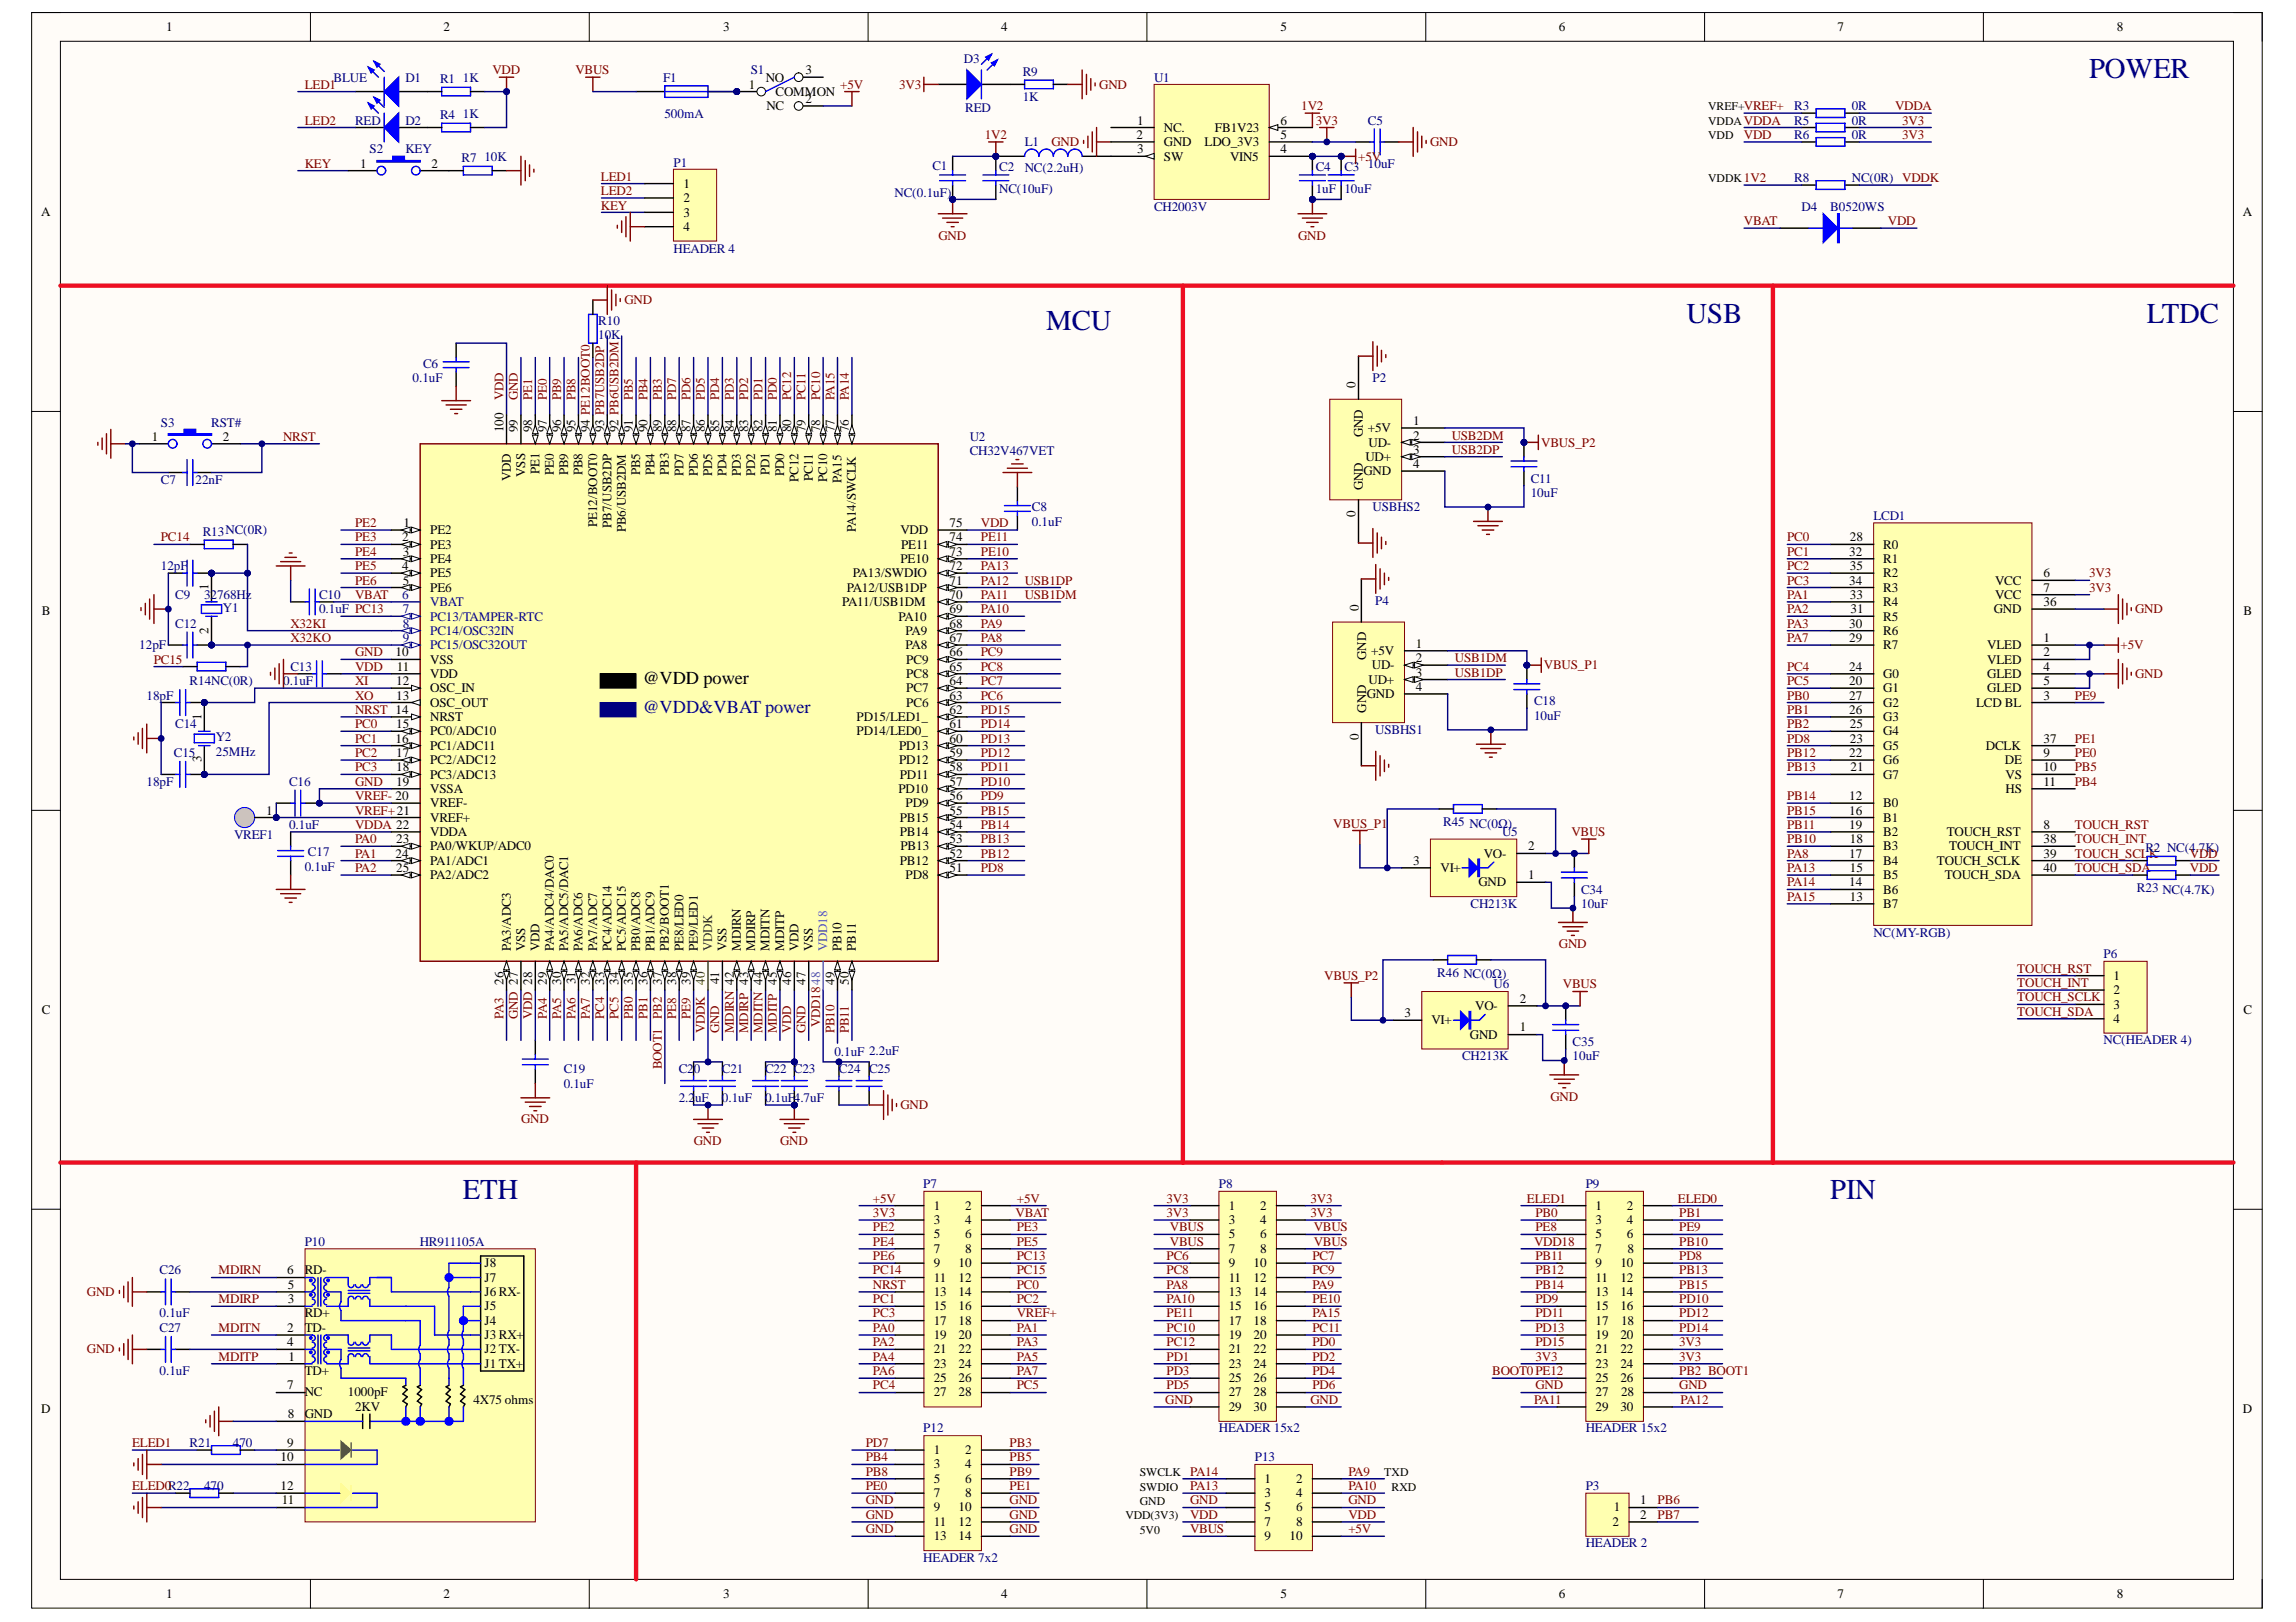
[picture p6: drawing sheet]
<svg xmlns="http://www.w3.org/2000/svg" width="297mm" height="210mm" viewBox="0 0 297 210" stroke-linecap="round" stroke-linejoin="round" font-family="sans-serif">
<defs><g id="words">
<g font-size="3.7" fill="#000080">
<text x="270.3" y="10.1">POWER</text>
<text x="218.2" y="41.8">USB</text>
<text x="277.7" y="41.8">LTDC</text>
<text x="135.4" y="42.7">MCU</text>
<text x="59.9" y="155.2">ETH</text>
<text x="236.8" y="155.2">PIN</text>
</g>
<text font-size="2.4" x="83.2" y="88.5">@VDD power</text>
<text font-size="2.4" fill="#0c0087" x="83.2" y="92.2">@VDD&amp;VBAT power</text>
<g font-size="1.7">
<text x="21.5" y="4.1">1</text>
<text x="57.4" y="4.1">2</text>
<text x="93.6" y="4.1">3</text>
<text x="129.5" y="4.1">4</text>
<text x="165.6" y="4.1">5</text>
<text x="201.7" y="4.1">6</text>
<text x="237.7" y="4.1">7</text>
<text x="273.8" y="4.1">8</text>
<text x="96.9" y="11.5">1</text>
<text x="99.1" y="10.6">NO</text>
<text x="104.2" y="9.6">3</text>
<text x="99.1" y="14.3">NC</text>
<text x="100.3" y="12.4">COMMON</text>
<text x="104.2" y="13.4">2</text>
<text x="147.1" y="16.1">1</text>
<text x="150.6" y="17.1">NC.</text>
<text x="157.2" y="17.1">FB1V23</text>
<text x="165.6" y="16.1">6</text>
<text x="46.6" y="21.7">1</text>
<text x="55.8" y="21.7">2</text>
<text x="147" y="18">2</text>
<text x="147.1" y="19.9">3</text>
<text x="150.6" y="20.8">SW</text>
<text x="150.6" y="18.9">GND</text>
<text x="155.8" y="18.9">LDO_3V3</text>
<text x="159.1" y="20.8">VIN5</text>
<text x="165.6" y="18">5</text>
<text x="165.6" y="19.9">4</text>
<text x="5.3" y="28">A</text>
<text x="88.4" y="24.3">1</text>
<text x="88.4" y="26.2">2</text>
<text x="88.4" y="28.1">3</text>
<text x="88.4" y="29.9">4</text>
<text x="290.2" y="28">A</text>
<text x="175.4" y="50.2" transform="rotate(-90 175.4 50.2)">0</text>
<text x="19.6" y="57.1">1</text>
<text x="28.8" y="57.1">2</text>
<text x="65.1" y="56" transform="rotate(-90 65.1 56)">100</text>
<text x="67" y="56" transform="rotate(-90 67 56)">99</text>
<text x="68.9" y="56" transform="rotate(-90 68.9 56)">98</text>
<text x="70.7" y="56" transform="rotate(-90 70.7 56)">97</text>
<text x="72.6" y="56" transform="rotate(-90 72.6 56)">96</text>
<text x="74.4" y="56" transform="rotate(-90 74.4 56)">95</text>
<text x="76.3" y="56" transform="rotate(-90 76.3 56)">94 PE12BOOT0</text>
<text x="78.2" y="56" transform="rotate(-90 78.2 56)">93 PB7USB2DP</text>
<text x="80" y="56" transform="rotate(-90 80 56)">92 PB6USB2DM</text>
<text x="81.9" y="56" transform="rotate(-90 81.9 56)">91</text>
<text x="83.8" y="56" transform="rotate(-90 83.8 56)">90</text>
<text x="85.6" y="56" transform="rotate(-90 85.6 56)">89</text>
<text x="87.5" y="56" transform="rotate(-90 87.5 56)">88</text>
<text x="89.3" y="56" transform="rotate(-90 89.3 56)">87</text>
<text x="91.2" y="56" transform="rotate(-90 91.2 56)">86</text>
<text x="93.1" y="56" transform="rotate(-90 93.1 56)">85</text>
<text x="94.9" y="56" transform="rotate(-90 94.9 56)">84</text>
<text x="96.8" y="56" transform="rotate(-90 96.8 56)">83</text>
<text x="98.6" y="56" transform="rotate(-90 98.6 56)">82</text>
<text x="100.5" y="56" transform="rotate(-90 100.5 56)">81</text>
<text x="102.4" y="56" transform="rotate(-90 102.4 56)">80</text>
<text x="104.2" y="56" transform="rotate(-90 104.2 56)">79</text>
<text x="106.1" y="56" transform="rotate(-90 106.1 56)">78</text>
<text x="107.9" y="56" transform="rotate(-90 107.9 56)">77</text>
<text x="109.8" y="56" transform="rotate(-90 109.8 56)">76</text>
<text x="176.3" y="56.5" transform="rotate(-90 176.3 56.5)">GND</text>
<text x="176.6" y="59.7">UD+</text>
<text x="177" y="56">+5V</text>
<text x="177.1" y="57.8">UD-</text>
<text x="182.8" y="55">1</text>
<text x="182.8" y="58.7">3</text>
<text x="182.8" y="56.9">2</text>
<text x="66.1" y="62.3" transform="rotate(-90 66.1 62.3)">VDD</text>
<text x="67.9" y="61.7" transform="rotate(-90 67.9 61.7)">VSS</text>
<text x="69.8" y="61.4" transform="rotate(-90 69.8 61.4)">PE1</text>
<text x="71.7" y="61.4" transform="rotate(-90 71.7 61.4)">PE0</text>
<text x="73.5" y="61.5" transform="rotate(-90 73.5 61.5)">PB9</text>
<text x="75.4" y="61.5" transform="rotate(-90 75.4 61.5)">PB8</text>
<text x="82.8" y="61.5" transform="rotate(-90 82.8 61.5)">PB5</text>
<text x="84.7" y="61.5" transform="rotate(-90 84.7 61.5)">PB4</text>
<text x="86.5" y="61.4" transform="rotate(-90 86.5 61.4)">PB3</text>
<text x="88.4" y="61.6" transform="rotate(-90 88.4 61.6)">PD7</text>
<text x="90.3" y="61.6" transform="rotate(-90 90.3 61.6)">PD6</text>
<text x="92.1" y="61.6" transform="rotate(-90 92.1 61.6)">PD5</text>
<text x="94" y="61.6" transform="rotate(-90 94 61.6)">PD4</text>
<text x="95.8" y="61.6" transform="rotate(-90 95.8 61.6)">PD3</text>
<text x="97.7" y="61.6" transform="rotate(-90 97.7 61.6)">PD2</text>
<text x="99.6" y="61.5" transform="rotate(-90 99.6 61.5)">PD1</text>
<text x="101.4" y="61.6" transform="rotate(-90 101.4 61.6)">PD0</text>
<text x="103.3" y="62.4" transform="rotate(-90 103.3 62.4)">PC12</text>
<text x="105.2" y="62.3" transform="rotate(-90 105.2 62.3)">PC11</text>
<text x="107" y="62.4" transform="rotate(-90 107 62.4)">PC10</text>
<text x="108.9" y="62.5" transform="rotate(-90 108.9 62.5)">PA15</text>
<text x="176.3" y="63.4" transform="rotate(-90 176.3 63.4)">GND</text>
<text x="176.4" y="61.5">GND</text>
<text x="182.8" y="60.6">4</text>
<text x="52" y="70.1">2</text>
<text x="52.1" y="71.9">3</text>
<text x="52.2" y="68.2">1</text>
<text x="55.7" y="69.1">PE2</text>
<text x="55.7" y="71">PE3</text>
<text x="77.2" y="68.2" transform="rotate(-90 77.2 68.2)">PE12/BOOT0</text>
<text x="79.1" y="68.3" transform="rotate(-90 79.1 68.3)">PB7/USB2DP</text>
<text x="81" y="68.9" transform="rotate(-90 81 68.9)">PB6/USB2DM</text>
<text x="110.7" y="68.9" transform="rotate(-90 110.7 68.9)">PA14/SWCLK</text>
<text x="116.5" y="69.1">VDD</text>
<text x="116.6" y="71">PE11</text>
<text x="122.8" y="70.1">74</text>
<text x="122.8" y="68.2">75</text>
<text x="122.8" y="71.9">73</text>
<text x="175.4" y="66.9" transform="rotate(-90 175.4 66.9)">0</text>
<text x="239.2" y="71.9">32</text>
<text x="239.3" y="70.1">28</text>
<text x="243.6" y="71">R0</text>
<text x="27" y="76.4" transform="rotate(-90 27 76.4)">1</text>
<text x="52" y="73.8">4</text>
<text x="52.1" y="75.7">5</text>
<text x="55.7" y="72.9">PE4</text>
<text x="55.7" y="74.7">PE5</text>
<text x="55.7" y="76.6">PE6</text>
<text x="109.6" y="76.6">PA12/USB1DP</text>
<text x="110.3" y="74.7">PA13/SWDIO</text>
<text x="116.5" y="72.9">PE10</text>
<text x="122.8" y="77.5">70</text>
<text x="122.8" y="75.7">71</text>
<text x="122.8" y="73.8">72</text>
<text x="239.2" y="75.7">34</text>
<text x="239.3" y="73.8">35</text>
<text x="239.3" y="77.5">33</text>
<text x="243.6" y="74.7">R2</text>
<text x="243.6" y="72.9">R1</text>
<text x="243.6" y="76.6">R3</text>
<text x="258.1" y="75.7">VCC</text>
<text x="258.1" y="77.5">VCC</text>
<text x="264.4" y="74.7">6</text>
<text x="264.4" y="76.6">7</text>
<text x="5.4" y="79.6">B</text>
<text x="27" y="82" transform="rotate(-90 27 82)">2</text>
<text x="109" y="78.4">PA11/USB1DM</text>
<text x="116.2" y="80.3">PA10</text>
<text x="117.2" y="82.2">PA9</text>
<text x="122.8" y="83.1">67</text>
<text x="122.8" y="81.2">68</text>
<text x="122.8" y="79.4">69</text>
<text x="175.8" y="79" transform="rotate(-90 175.8 79)">0</text>
<text x="183.2" y="83.8">1</text>
<text x="239.2" y="83.1">29</text>
<text x="239.2" y="81.2">30</text>
<text x="239.4" y="79.4">31</text>
<text x="243.6" y="82.2">R6</text>
<text x="243.6" y="80.3">R5</text>
<text x="243.6" y="78.4">R4</text>
<text x="257.9" y="79.4">GND</text>
<text x="264.4" y="83.1">1</text>
<text x="264.4" y="78.4">36</text>
<text x="290.3" y="79.6">B</text>
<text x="51.2" y="84.9">10</text>
<text x="51.3" y="88.7">12</text>
<text x="51.4" y="86.8">11</text>
<text x="55.7" y="89.6">OSC_IN</text>
<text x="55.7" y="85.9">VSS</text>
<text x="55.7" y="87.7">VDD</text>
<text x="117.2" y="84">PA8</text>
<text x="117.3" y="89.6">PC7</text>
<text x="117.3" y="87.7">PC8</text>
<text x="117.3" y="85.9">PC9</text>
<text x="122.8" y="88.7">64</text>
<text x="122.8" y="86.8">65</text>
<text x="122.8" y="84.9">66</text>
<text x="176.7" y="85.4" transform="rotate(-90 176.7 85.4)">GND</text>
<text x="177.1" y="88.5">UD+</text>
<text x="177.4" y="84.8">+5V</text>
<text x="177.5" y="86.6">UD-</text>
<text x="183.2" y="89.4">4</text>
<text x="183.2" y="87.6">3</text>
<text x="183.2" y="85.7">2</text>
<text x="239.2" y="88.7">20</text>
<text x="239.2" y="86.8">24</text>
<text x="243.6" y="89.6">G1</text>
<text x="243.6" y="87.7">G0</text>
<text x="243.6" y="84">R7</text>
<text x="257.1" y="84">VLED</text>
<text x="257.1" y="85.9">VLED</text>
<text x="257.1" y="87.7">GLED</text>
<text x="257.1" y="89.6">GLED</text>
<text x="264.4" y="84.9">2</text>
<text x="264.4" y="86.8">4</text>
<text x="264.4" y="88.7">5</text>
<text x="26.1" y="93.1" transform="rotate(-90 26.1 93.1)">1</text>
<text x="51.3" y="90.5">13</text>
<text x="51.3" y="94.2">15</text>
<text x="55.7" y="91.5">OSC_OUT</text>
<text x="55.7" y="93.3">NRST</text>
<text x="55.7" y="95.2">PC0/ADC10</text>
<text x="110.8" y="95.2">PD14/LED0_</text>
<text x="110.8" y="93.3">PD15/LED1_</text>
<text x="117.3" y="91.5">PC6</text>
<text x="122.8" y="90.5">63</text>
<text x="122.8" y="94.2">61</text>
<text x="122.8" y="92.4">62</text>
<text x="175.8" y="95.8" transform="rotate(-90 175.8 95.8)">0</text>
<text x="176.7" y="92.2" transform="rotate(-90 176.7 92.2)">GND</text>
<text x="176.8" y="90.4">GND</text>
<text x="239.2" y="92.4">26</text>
<text x="239.2" y="90.5">27</text>
<text x="239.3" y="94.2">25</text>
<text x="243.6" y="95.2">G4</text>
<text x="243.6" y="93.3">G3</text>
<text x="243.6" y="91.5">G2</text>
<text x="255.7" y="91.5">LCD BL</text>
<text x="264.4" y="90.5">3</text>
<text x="26.1" y="98.6" transform="rotate(-90 26.1 98.6)">3</text>
<text x="51.2" y="96.1">16</text>
<text x="51.3" y="98">17</text>
<text x="51.3" y="99.8">18</text>
<text x="51.3" y="101.7">19</text>
<text x="55.7" y="97">PC1/ADC11</text>
<text x="55.7" y="98.9">PC2/ADC12</text>
<text x="55.7" y="100.8">PC3/ADC13</text>
<text x="116.3" y="98.9">PD12</text>
<text x="116.3" y="97">PD13</text>
<text x="116.4" y="100.8">PD11</text>
<text x="122.8" y="101.7">57</text>
<text x="122.8" y="99.8">58</text>
<text x="122.8" y="98">59</text>
<text x="122.8" y="96.1">60</text>
<text x="239.2" y="98">22</text>
<text x="239.3" y="96.1">23</text>
<text x="239.4" y="99.8">21</text>
<text x="243.6" y="100.8">G7</text>
<text x="243.6" y="98.9">G6</text>
<text x="243.6" y="97">G5</text>
<text x="256.9" y="97">DCLK</text>
<text x="259.4" y="98.9">DE</text>
<text x="259.5" y="100.8">VS</text>
<text x="264.4" y="98">9</text>
<text x="264.4" y="99.8">10</text>
<text x="264.4" y="101.7">11</text>
<text x="264.4" y="96.1">37</text>
<text x="34.4" y="105.4">1</text>
<text x="55.7" y="102.6">VSSA</text>
<text x="55.7" y="104.5">VREF-</text>
<text x="55.7" y="106.3">VREF+</text>
<text x="116.2" y="102.6">PD10</text>
<text x="116.4" y="106.3">PB15</text>
<text x="117.2" y="104.5">PD9</text>
<text x="122.8" y="107.3">54</text>
<text x="122.8" y="105.4">55</text>
<text x="122.8" y="103.5">56</text>
<text x="239.2" y="103.5">12</text>
<text x="239.2" y="107.3">19</text>
<text x="239.2" y="105.4">16</text>
<text x="243.6" y="104.5">B0</text>
<text x="243.6" y="106.3">B1</text>
<text x="259.5" y="102.6">HS</text>
<text x="264.4" y="107.3">8</text>
<text x="51.2" y="111">24</text>
<text x="51.3" y="109.1">23</text>
<text x="51.3" y="112.8">25</text>
<text x="55.7" y="108.2">VDDA</text>
<text x="55.7" y="110.1">PA0/WKUP/ADC0</text>
<text x="55.7" y="111.9">PA1/ADC1</text>
<text x="55.7" y="113.8">PA2/ADC2</text>
<text x="116.4" y="111.9">PB12</text>
<text x="116.4" y="108.2">PB14</text>
<text x="116.5" y="110.1">PB13</text>
<text x="117.2" y="113.8">PD8</text>
<text x="122.8" y="111">52</text>
<text x="122.8" y="109.1">53</text>
<text x="122.8" y="112.8">51</text>
<text x="182.8" y="111.9">3</text>
<text x="186.4" y="112.8">VI+</text>
<text x="192" y="111">VO-</text>
<text x="197.7" y="110.1">2</text>
<text x="197.7" y="113.8">1</text>
<text x="239.2" y="111">17</text>
<text x="239.3" y="112.8">15</text>
<text x="239.3" y="109.1">18</text>
<text x="243.6" y="108.2">B2</text>
<text x="243.6" y="113.8">B5</text>
<text x="243.6" y="111.9">B4</text>
<text x="243.6" y="110.1">B3</text>
<text x="250.6" y="111.9">TOUCH_SCLK</text>
<text x="251.6" y="113.8">TOUCH_SDA</text>
<text x="251.8" y="108.2">TOUCH_RST</text>
<text x="252.2" y="110.1">TOUCH_INT</text>
<text x="264.4" y="109.1">38</text>
<text x="264.4" y="111">39</text>
<text x="264.4" y="112.8">40</text>
<text x="191.3" y="114.7">GND</text>
<text x="239.2" y="114.7">14</text>
<text x="239.3" y="116.6">13</text>
<text x="243.6" y="117.5">B7</text>
<text x="243.6" y="115.6">B6</text>
<text x="66.1" y="123.1" transform="rotate(-90 66.1 123.1)">PA3/ADC3</text>
<text x="67.9" y="123.1" transform="rotate(-90 67.9 123.1)">VSS</text>
<text x="69.8" y="123.1" transform="rotate(-90 69.8 123.1)">VDD</text>
<text x="71.7" y="123.1" transform="rotate(-90 71.7 123.1)">PA4/ADC4/DAC0</text>
<text x="73.5" y="123.1" transform="rotate(-90 73.5 123.1)">PA5/ADC5/DAC1</text>
<text x="75.4" y="123.1" transform="rotate(-90 75.4 123.1)">PA6/ADC6</text>
<text x="77.2" y="123.1" transform="rotate(-90 77.2 123.1)">PA7/ADC7</text>
<text x="79.1" y="123.1" transform="rotate(-90 79.1 123.1)">PC4/ADC14</text>
<text x="81" y="123.1" transform="rotate(-90 81 123.1)">PC5/ADC15</text>
<text x="82.8" y="123.1" transform="rotate(-90 82.8 123.1)">PB0/ADC8</text>
<text x="84.7" y="123.1" transform="rotate(-90 84.7 123.1)">PB1/ADC9</text>
<text x="86.5" y="123.1" transform="rotate(-90 86.5 123.1)">PB2/BOOT1</text>
<text x="88.4" y="123.1" transform="rotate(-90 88.4 123.1)">PE8/LED0</text>
<text x="90.3" y="123.1" transform="rotate(-90 90.3 123.1)">PE9/LED1</text>
<text x="94" y="123.1" transform="rotate(-90 94 123.1)">VSS</text>
<text x="95.8" y="123.1" transform="rotate(-90 95.8 123.1)">MDIRN</text>
<text x="97.7" y="123.1" transform="rotate(-90 97.7 123.1)">MDIRP</text>
<text x="99.6" y="123.1" transform="rotate(-90 99.6 123.1)">MDITN</text>
<text x="101.4" y="123.1" transform="rotate(-90 101.4 123.1)">MDITP</text>
<text x="103.3" y="123.1" transform="rotate(-90 103.3 123.1)">VDD</text>
<text x="105.2" y="123.1" transform="rotate(-90 105.2 123.1)">VSS</text>
<text x="108.9" y="123.1" transform="rotate(-90 108.9 123.1)">PB10</text>
<text x="110.7" y="123.1" transform="rotate(-90 110.7 123.1)">PB11</text>
<text x="5.4" y="131.2">C</text>
<text x="65.1" y="127.5" transform="rotate(-90 65.1 127.5)">26</text>
<text x="70.7" y="127.5" transform="rotate(-90 70.7 127.5)">29</text>
<text x="72.6" y="127.5" transform="rotate(-90 72.6 127.5)">30</text>
<text x="74.4" y="127.4" transform="rotate(-90 74.4 127.4)">31</text>
<text x="76.3" y="127.5" transform="rotate(-90 76.3 127.5)">32</text>
<text x="78.2" y="127.5" transform="rotate(-90 78.2 127.5)">33</text>
<text x="80" y="127.5" transform="rotate(-90 80 127.5)">34</text>
<text x="81.9" y="127.5" transform="rotate(-90 81.9 127.5)">35</text>
<text x="83.8" y="127.5" transform="rotate(-90 83.8 127.5)">36</text>
<text x="85.6" y="127.5" transform="rotate(-90 85.6 127.5)">37</text>
<text x="87.5" y="127.5" transform="rotate(-90 87.5 127.5)">38</text>
<text x="89.3" y="127.5" transform="rotate(-90 89.3 127.5)">39</text>
<text x="93.1" y="127.4" transform="rotate(-90 93.1 127.4)">41</text>
<text x="102.4" y="127.5" transform="rotate(-90 102.4 127.5)">46</text>
<text x="104.2" y="127.5" transform="rotate(-90 104.2 127.5)">47</text>
<text x="107.9" y="127.5" transform="rotate(-90 107.9 127.5)">49</text>
<text x="109.8" y="127.5" transform="rotate(-90 109.8 127.5)">50</text>
<text x="181.7" y="131.6">3</text>
<text x="190.9" y="130.7">VO-</text>
<text x="196.6" y="129.7">2</text>
<text x="273.4" y="126.8">1</text>
<text x="273.4" y="128.7">2</text>
<text x="273.4" y="130.5">3</text>
<text x="290.3" y="131.2">C</text>
<text x="185.2" y="132.5">VI+</text>
<text x="190.2" y="134.4">GND</text>
<text x="196.6" y="133.5">1</text>
<text x="273.4" y="132.4">4</text>
<text x="120.8" y="156.5">1</text>
<text x="120.8" y="158.4">3</text>
<text x="120.8" y="160.3">5</text>
<text x="124.9" y="156.5">2</text>
<text x="124.9" y="158.4">4</text>
<text x="124.9" y="160.3">6</text>
<text x="159" y="156.5">1</text>
<text x="159" y="158.4">3</text>
<text x="159" y="160.3">5</text>
<text x="163" y="156.5">2</text>
<text x="163" y="158.4">4</text>
<text x="163" y="160.3">6</text>
<text x="206.4" y="156.5">1</text>
<text x="206.4" y="158.4">3</text>
<text x="206.4" y="160.3">5</text>
<text x="210.5" y="156.5">2</text>
<text x="210.5" y="158.4">4</text>
<text x="210.5" y="160.3">6</text>
<text x="37.1" y="164.9">6</text>
<text x="37.2" y="166.8">5</text>
<text x="39.4" y="164.9">RD-</text>
<text x="62.7" y="164">J8</text>
<text x="62.7" y="165.8">J7</text>
<text x="62.7" y="167.7">J6 RX-</text>
<text x="120.8" y="162.1">7</text>
<text x="120.8" y="164">9</text>
<text x="120.8" y="165.8">11</text>
<text x="120.8" y="167.7">13</text>
<text x="124" y="164">10</text>
<text x="124" y="165.8">12</text>
<text x="124" y="167.7">14</text>
<text x="124.9" y="162.1">8</text>
<text x="159" y="162.1">7</text>
<text x="159" y="164">9</text>
<text x="159" y="165.8">11</text>
<text x="159" y="167.7">13</text>
<text x="162.2" y="164">10</text>
<text x="162.2" y="165.8">12</text>
<text x="162.2" y="167.7">14</text>
<text x="163" y="162.1">8</text>
<text x="206.4" y="162.1">7</text>
<text x="206.4" y="164">9</text>
<text x="206.4" y="165.8">11</text>
<text x="206.4" y="167.7">13</text>
<text x="209.6" y="164">10</text>
<text x="209.6" y="165.8">12</text>
<text x="209.6" y="167.7">14</text>
<text x="210.6" y="162.1">8</text>
<text x="37.1" y="172.4">2</text>
<text x="37.2" y="168.6">3</text>
<text x="39.4" y="170.5">RD+</text>
<text x="39.4" y="172.4">TD-</text>
<text x="62.7" y="169.6">J5</text>
<text x="62.7" y="171.4">J4</text>
<text x="62.7" y="173.3">J3 RX+</text>
<text x="120.8" y="169.6">15</text>
<text x="120.8" y="171.4">17</text>
<text x="120.8" y="173.3">19</text>
<text x="124" y="169.6">16</text>
<text x="124" y="171.4">18</text>
<text x="124" y="173.3">20</text>
<text x="159" y="169.6">15</text>
<text x="159" y="171.4">17</text>
<text x="159" y="173.3">19</text>
<text x="162.2" y="169.6">16</text>
<text x="162.2" y="171.4">18</text>
<text x="162.2" y="173.3">20</text>
<text x="206.4" y="169.6">15</text>
<text x="206.4" y="171.4">17</text>
<text x="206.4" y="173.3">19</text>
<text x="209.6" y="169.6">16</text>
<text x="209.6" y="173.3">20</text>
<text x="209.7" y="171.4">18</text>
<text x="37.1" y="174.2">4</text>
<text x="37.1" y="179.8">7</text>
<text x="37.3" y="176.1">1</text>
<text x="39.4" y="177.9">TD+</text>
<text x="62.7" y="175.1">J2 TX-</text>
<text x="62.7" y="177">J1 TX+</text>
<text x="120.8" y="175.1">21</text>
<text x="120.8" y="177">23</text>
<text x="120.8" y="178.9">25</text>
<text x="124" y="175.1">22</text>
<text x="124" y="177">24</text>
<text x="124" y="178.9">26</text>
<text x="159" y="175.1">21</text>
<text x="159" y="177">23</text>
<text x="159" y="178.9">25</text>
<text x="162.2" y="175.1">22</text>
<text x="162.2" y="177">24</text>
<text x="162.2" y="178.9">26</text>
<text x="206.4" y="175.1">21</text>
<text x="206.4" y="177">23</text>
<text x="206.4" y="178.9">25</text>
<text x="209.6" y="175.1">22</text>
<text x="209.6" y="177">24</text>
<text x="209.6" y="178.9">26</text>
<text x="5.3" y="182.8">D</text>
<text x="37.2" y="183.5">8</text>
<text x="39.4" y="180.7">NC</text>
<text x="39.4" y="183.5">GND</text>
<text x="45" y="180.7">1000pF</text>
<text x="45.9" y="182.6">2KV</text>
<text x="61.2" y="181.7">4X75 ohms</text>
<text x="120.8" y="180.7">27</text>
<text x="124" y="180.7">28</text>
<text x="159" y="180.7">27</text>
<text x="159" y="182.6">29</text>
<text x="162.2" y="180.7">28</text>
<text x="162.2" y="182.6">30</text>
<text x="206.4" y="180.7">27</text>
<text x="206.4" y="182.6">29</text>
<text x="209.6" y="182.6">30</text>
<text x="209.7" y="180.7">28</text>
<text x="290.2" y="182.8">D</text>
<text x="36.3" y="189.1">10</text>
<text x="37.1" y="187.2">9</text>
<text x="120.8" y="188.2">1</text>
<text x="120.8" y="190">3</text>
<text x="120.8" y="191.9">5</text>
<text x="124.9" y="188.2">2</text>
<text x="124.9" y="190">4</text>
<text x="124.9" y="191.9">6</text>
<text x="163.6" y="191.9">1</text>
<text x="167.7" y="191.9">2</text>
<text x="36.3" y="192.8">12</text>
<text x="36.5" y="194.7">11</text>
<text x="120.8" y="193.7">7</text>
<text x="120.8" y="195.6">9</text>
<text x="120.8" y="197.5">11</text>
<text x="124" y="195.6">10</text>
<text x="124" y="197.5">12</text>
<text x="124.9" y="193.7">8</text>
<text x="163.6" y="193.7">3</text>
<text x="163.6" y="195.6">5</text>
<text x="163.6" y="197.5">7</text>
<text x="167.7" y="193.7">4</text>
<text x="167.7" y="195.6">6</text>
<text x="167.7" y="197.5">8</text>
<text x="208.6" y="197.5">2</text>
<text x="208.8" y="195.6">1</text>
<text x="212.2" y="194.7">1</text>
<text x="212.2" y="196.5">2</text>
<text x="120.8" y="199.3">13</text>
<text x="124" y="199.3">14</text>
<text x="163.6" y="199.3">9</text>
<text x="166.8" y="199.3">10</text>
<text x="21.5" y="206.8">1</text>
<text x="57.4" y="206.8">2</text>
<text x="93.6" y="206.8">3</text>
<text x="129.5" y="206.8">4</text>
<text x="165.6" y="206.8">5</text>
<text x="201.7" y="206.8">6</text>
<text x="237.7" y="206.8">7</text>
<text x="273.8" y="206.8">8</text>
</g>
<g font-size="1.7" fill="#800000">
<text x="39.4" y="11.5">LED1</text>
<text x="63.7" y="9.6">VDD</text>
<text x="74.4" y="9.6">VBUS</text>
<text x="108.7" y="11.5">+5V</text>
<text x="116.3" y="11.5">3V3</text>
<text x="142.2" y="11.5">GND</text>
<text x="39.4" y="16.1">LED2</text>
<text x="168.3" y="14.3">1V2</text>
<text x="170.2" y="16.1">3V3</text>
<text x="245.2" y="14.3">VDDA</text>
<text x="246.1" y="16.1">3V3</text>
<text x="39.4" y="21.7">KEY</text>
<text x="77.7" y="23.4">LED1</text>
<text x="127.4" y="18">1V2</text>
<text x="136" y="18.9">GND</text>
<text x="175.7" y="20.8">+5V</text>
<text x="185" y="18.9">GND</text>
<text x="225.6" y="18">VDD</text>
<text x="246.1" y="18">3V3</text>
<text x="77.7" y="25.3">LED2</text>
<text x="77.7" y="27.1">KEY</text>
<text x="225.6" y="29.2">VBAT</text>
<text x="244.2" y="29.2">VDD</text>
<text x="121.4" y="31">GND</text>
<text x="167.9" y="31">GND</text>
<text x="80.8" y="39.4">GND</text>
<text x="65.1" y="51.8" transform="rotate(-90 65.1 51.8)">VDD</text>
<text x="67" y="51.8" transform="rotate(-90 67 51.8)">GND</text>
<text x="68.9" y="51.8" transform="rotate(-90 68.9 51.8)">PE1</text>
<text x="70.7" y="51.8" transform="rotate(-90 70.7 51.8)">PE0</text>
<text x="72.6" y="51.8" transform="rotate(-90 72.6 51.8)">PB9</text>
<text x="74.4" y="51.8" transform="rotate(-90 74.4 51.8)">PB8</text>
<text x="81.9" y="51.8" transform="rotate(-90 81.9 51.8)">PB5</text>
<text x="83.8" y="51.8" transform="rotate(-90 83.8 51.8)">PB4</text>
<text x="85.6" y="51.8" transform="rotate(-90 85.6 51.8)">PB3</text>
<text x="87.5" y="51.8" transform="rotate(-90 87.5 51.8)">PD7</text>
<text x="89.3" y="51.8" transform="rotate(-90 89.3 51.8)">PD6</text>
<text x="91.2" y="51.8" transform="rotate(-90 91.2 51.8)">PD5</text>
<text x="93.1" y="51.8" transform="rotate(-90 93.1 51.8)">PD4</text>
<text x="94.9" y="51.8" transform="rotate(-90 94.9 51.8)">PD3</text>
<text x="96.8" y="51.8" transform="rotate(-90 96.8 51.8)">PD2</text>
<text x="98.6" y="51.8" transform="rotate(-90 98.6 51.8)">PD1</text>
<text x="100.5" y="51.8" transform="rotate(-90 100.5 51.8)">PD0</text>
<text x="102.4" y="51.8" transform="rotate(-90 102.4 51.8)">PC12</text>
<text x="104.2" y="51.8" transform="rotate(-90 104.2 51.8)">PC11</text>
<text x="106.1" y="51.8" transform="rotate(-90 106.1 51.8)">PC10</text>
<text x="107.9" y="51.8" transform="rotate(-90 107.9 51.8)">PA15</text>
<text x="109.8" y="51.8" transform="rotate(-90 109.8 51.8)">PA14</text>
<text x="36.6" y="57.1">NRST</text>
<text x="187.8" y="58.7">USB2DP</text>
<text x="187.8" y="56.9">USB2DM</text>
<text x="199.4" y="57.8">VBUS_P2</text>
<text x="20.8" y="70.1">PC14</text>
<text x="45.9" y="68.2">PE2</text>
<text x="45.9" y="70.1">PE3</text>
<text x="45.9" y="71.9">PE4</text>
<text x="126.9" y="70.1">PE11</text>
<text x="126.9" y="68.2">VDD</text>
<text x="126.9" y="71.9">PE10</text>
<text x="231.2" y="70.1">PC0</text>
<text x="231.2" y="71.9">PC1</text>
<text x="45.9" y="77.5">VBAT</text>
<text x="45.9" y="73.8">PE5</text>
<text x="45.9" y="75.7">PE6</text>
<text x="126.9" y="73.8">PA13</text>
<text x="126.9" y="75.7">PA12</text>
<text x="126.9" y="77.5">PA11</text>
<text x="132.6" y="75.7">USB1DP</text>
<text x="132.6" y="77.5">USB1DM</text>
<text x="231.2" y="77.5">PA1</text>
<text x="231.2" y="75.7">PC3</text>
<text x="231.2" y="73.8">PC2</text>
<text x="270.3" y="74.7">3V3</text>
<text x="270.3" y="76.6">3V3</text>
<text x="37.6" y="83.1">X32KO</text>
<text x="37.6" y="81.2">X32KI</text>
<text x="126.9" y="83.1">PA8</text>
<text x="126.9" y="79.4">PA10</text>
<text x="126.9" y="81.2">PA9</text>
<text x="231.2" y="83.1">PA7</text>
<text x="231.2" y="81.2">PA3</text>
<text x="231.2" y="79.4">PA2</text>
<text x="276.2" y="79.4">GND</text>
<text x="19.9" y="85.9">PC15</text>
<text x="45.9" y="84.9">GND</text>
<text x="45.9" y="86.8">VDD</text>
<text x="45.9" y="88.7">XI</text>
<text x="126.9" y="84.9">PC9</text>
<text x="126.9" y="86.8">PC8</text>
<text x="126.9" y="88.7">PC7</text>
<text x="188.2" y="85.7">USB1DM</text>
<text x="188.2" y="87.6">USB1DP</text>
<text x="199.7" y="86.6">VBUS_P1</text>
<text x="231.2" y="86.8">PC4</text>
<text x="231.2" y="88.7">PC5</text>
<text x="274.4" y="84">+5V</text>
<text x="276.2" y="87.7">GND</text>
<text x="45.9" y="90.5">XO</text>
<text x="45.9" y="92.4">NRST 14</text>
<text x="45.9" y="94.2">PC0</text>
<text x="126.9" y="90.5">PC6</text>
<text x="126.9" y="94.2">PD14</text>
<text x="126.9" y="92.4">PD15</text>
<text x="231.2" y="94.2">PB2</text>
<text x="231.2" y="92.4">PB1</text>
<text x="231.2" y="90.5">PB0</text>
<text x="268.4" y="90.5">PE9</text>
<text x="45.9" y="101.7">GND</text>
<text x="45.9" y="96.1">PC1</text>
<text x="45.9" y="98">PC2</text>
<text x="45.9" y="99.8">PC3</text>
<text x="126.9" y="101.7">PD10</text>
<text x="126.9" y="99.8">PD11</text>
<text x="126.9" y="98">PD12</text>
<text x="126.9" y="96.1">PD13</text>
<text x="231.2" y="99.8">PB13</text>
<text x="231.2" y="98">PB12</text>
<text x="231.2" y="96.1">PD8</text>
<text x="268.4" y="98">PE0</text>
<text x="268.4" y="99.8">PB5</text>
<text x="268.4" y="101.7">PB4</text>
<text x="268.4" y="96.1">PE1</text>
<text x="45.9" y="107.3">VDDA 22</text>
<text x="45.9" y="105.4">VREF+21</text>
<text x="45.9" y="103.5">VREF- 20</text>
<text x="126.9" y="103.5">PD9</text>
<text x="126.9" y="107.3">PB14</text>
<text x="126.9" y="105.4">PB15</text>
<text x="172.5" y="107.1">VBUS_P1</text>
<text x="231.2" y="103.5">PB14</text>
<text x="231.2" y="105.4">PB15</text>
<text x="231.2" y="107.3">PB11</text>
<text x="268.4" y="107.3">TOUCH_RST</text>
<text x="45.9" y="109.1">PA0</text>
<text x="45.9" y="111">PA1</text>
<text x="45.9" y="112.8">PA2</text>
<text x="126.9" y="112.8">PD8</text>
<text x="126.9" y="111">PB12</text>
<text x="126.9" y="109.1">PB13</text>
<text x="203.3" y="108.2">VBUS</text>
<text x="231.2" y="112.8">PA13</text>
<text x="231.2" y="111">PA8</text>
<text x="231.2" y="109.1">PB10</text>
<text x="268.4" y="109.1">TOUCH_INT</text>
<text x="268.4" y="111">TOUCH_SCLK</text>
<text x="268.4" y="112.8">TOUCH_SDA</text>
<text x="283.3" y="111">VDD</text>
<text x="283.3" y="112.8">VDD</text>
<text x="231.2" y="116.6">PA15</text>
<text x="231.2" y="114.7">PA14</text>
<text x="201.7" y="122.7">GND</text>
<text x="261" y="125.9">TOUCH_RST</text>
<text x="65.1" y="131.9" transform="rotate(-90 65.1 131.9)">PA3</text>
<text x="67" y="131.9" transform="rotate(-90 67 131.9)">GND 27</text>
<text x="68.9" y="131.9" transform="rotate(-90 68.9 131.9)">VDD 28</text>
<text x="70.7" y="131.9" transform="rotate(-90 70.7 131.9)">PA4</text>
<text x="72.6" y="131.9" transform="rotate(-90 72.6 131.9)">PA5</text>
<text x="74.4" y="131.9" transform="rotate(-90 74.4 131.9)">PA6</text>
<text x="76.3" y="131.9" transform="rotate(-90 76.3 131.9)">PA7</text>
<text x="78.2" y="131.9" transform="rotate(-90 78.2 131.9)">PC4</text>
<text x="80" y="131.9" transform="rotate(-90 80 131.9)">PC5</text>
<text x="81.9" y="131.9" transform="rotate(-90 81.9 131.9)">PB0</text>
<text x="83.8" y="131.9" transform="rotate(-90 83.8 131.9)">PB1</text>
<text x="87.5" y="131.9" transform="rotate(-90 87.5 131.9)">PE8</text>
<text x="89.3" y="131.9" transform="rotate(-90 89.3 131.9)">PE9</text>
<text x="171.3" y="126.8">VBUS_P2</text>
<text x="202.2" y="127.9">VBUS</text>
<text x="261" y="127.7">TOUCH_INT</text>
<text x="261" y="129.6">TOUCH_SCLK</text>
<text x="261" y="131.4">TOUCH_SDA</text>
<text x="91.2" y="133.7" transform="rotate(-90 91.2 133.7)">VDDK</text>
<text x="93.1" y="133.7" transform="rotate(-90 93.1 133.7)">GND</text>
<text x="94.9" y="133.7" transform="rotate(-90 94.9 133.7)">MDIRN 42</text>
<text x="96.8" y="133.7" transform="rotate(-90 96.8 133.7)">MDIRP 43</text>
<text x="98.6" y="133.7" transform="rotate(-90 98.6 133.7)">MDITN 44</text>
<text x="100.5" y="133.7" transform="rotate(-90 100.5 133.7)">MDITP 45</text>
<text x="102.4" y="133.7" transform="rotate(-90 102.4 133.7)">VDD</text>
<text x="104.2" y="133.7" transform="rotate(-90 104.2 133.7)">GND</text>
<text x="106.1" y="133" transform="rotate(-90 106.1 133)">VDD1848</text>
<text x="107.9" y="133.7" transform="rotate(-90 107.9 133.7)">PB10</text>
<text x="109.8" y="133.7" transform="rotate(-90 109.8 133.7)">PB11</text>
<text x="85.6" y="138.4" transform="rotate(-90 85.6 138.4)">BOOT1 PB2</text>
<text x="116.5" y="143.5">GND</text>
<text x="200.6" y="142.4">GND</text>
<text x="67.4" y="145.4">GND</text>
<text x="89.8" y="148.2">GND</text>
<text x="100.9" y="148.2">GND</text>
<text x="112.9" y="155.6">+5V</text>
<text x="131.5" y="155.6">+5V</text>
<text x="150.9" y="155.6">3V3</text>
<text x="169.5" y="155.6">3V3</text>
<text x="197.5" y="155.6">ELED1</text>
<text x="217.1" y="155.6">ELED0</text>
<text x="112.9" y="159.3">PE2</text>
<text x="112.9" y="161.2">PE4</text>
<text x="112.9" y="157.5">3V3</text>
<text x="131.4" y="157.5">VBAT</text>
<text x="131.5" y="159.3">PE3</text>
<text x="131.5" y="161.2">PE5</text>
<text x="150.9" y="157.5">3V3</text>
<text x="151.3" y="159.3">VBUS</text>
<text x="151.3" y="161.2">VBUS</text>
<text x="169.5" y="157.5">3V3</text>
<text x="170" y="159.3">VBUS</text>
<text x="170" y="161.2">VBUS</text>
<text x="198.5" y="161.2">VDD18</text>
<text x="198.6" y="157.5">PB0</text>
<text x="198.6" y="159.3">PE8</text>
<text x="217.2" y="157.5">PB1</text>
<text x="217.2" y="159.3">PE9</text>
<text x="217.2" y="161.2">PB10</text>
<text x="11.3" y="167.7">GND</text>
<text x="28.3" y="164.9">MDIRN</text>
<text x="112.9" y="163.1">PE6</text>
<text x="112.9" y="164.9">PC14</text>
<text x="112.9" y="166.8">NRST</text>
<text x="131.5" y="163.1">PC13</text>
<text x="131.5" y="164.9">PC15</text>
<text x="131.5" y="166.8">PC0</text>
<text x="150.9" y="163.1">PC6</text>
<text x="150.9" y="164.9">PC8</text>
<text x="150.9" y="166.8">PA8</text>
<text x="169.8" y="163.1">PC7</text>
<text x="169.8" y="164.9">PC9</text>
<text x="169.8" y="166.8">PA9</text>
<text x="198.6" y="163.1">PB11</text>
<text x="198.6" y="164.9">PB12</text>
<text x="198.6" y="166.8">PB14</text>
<text x="217.2" y="164.9">PB13</text>
<text x="217.2" y="166.8">PB15</text>
<text x="217.2" y="163.1">PD8</text>
<text x="28.3" y="168.6">MDIRP</text>
<text x="28.3" y="172.4">MDITN</text>
<text x="112.9" y="168.6">PC1</text>
<text x="112.9" y="170.5">PC3</text>
<text x="112.9" y="172.4">PA0</text>
<text x="131.5" y="168.6">PC2</text>
<text x="131.5" y="172.4">PA1</text>
<text x="131.5" y="170.5">VREF+</text>
<text x="150.9" y="168.6">PA10</text>
<text x="150.9" y="172.4">PC10</text>
<text x="150.9" y="170.5">PE11</text>
<text x="169.8" y="170.5">PA15</text>
<text x="169.8" y="172.4">PC11</text>
<text x="169.8" y="168.6">PE10</text>
<text x="198.6" y="168.6">PD9</text>
<text x="198.6" y="170.5">PD11</text>
<text x="198.6" y="172.4">PD13</text>
<text x="217.2" y="168.6">PD10</text>
<text x="217.2" y="170.5">PD12</text>
<text x="217.2" y="172.4">PD14</text>
<text x="11.3" y="175.1">GND</text>
<text x="28.3" y="176.1">MDITP</text>
<text x="112.9" y="174.2">PA2</text>
<text x="112.9" y="176.1">PA4</text>
<text x="112.9" y="177.9">PA6</text>
<text x="112.9" y="179.8">PC4</text>
<text x="131.5" y="174.2">PA3</text>
<text x="131.5" y="176.1">PA5</text>
<text x="131.5" y="177.9">PA7</text>
<text x="131.5" y="179.8">PC5</text>
<text x="150.9" y="174.2">PC12</text>
<text x="150.9" y="176.1">PD1</text>
<text x="150.9" y="177.9">PD3</text>
<text x="150.9" y="179.8">PD5</text>
<text x="169.8" y="174.2">PD0</text>
<text x="169.8" y="176.1">PD2</text>
<text x="169.8" y="177.9">PD4</text>
<text x="169.8" y="179.8">PD6</text>
<text x="193.1" y="177.9">BOOT0PE12</text>
<text x="198.6" y="174.2">PD15</text>
<text x="198.6" y="179.8">GND</text>
<text x="198.6" y="176.1">3V3</text>
<text x="217.2" y="177.9">PB2 BOOT1</text>
<text x="217.2" y="179.8">GND</text>
<text x="217.2" y="176.1">3V3</text>
<text x="217.2" y="174.2">3V3</text>
<text x="150.8" y="181.7">GND</text>
<text x="169.5" y="181.7">GND</text>
<text x="198.5" y="181.7">PA11</text>
<text x="217.4" y="181.7">PA12</text>
<text x="17.1" y="187.2">ELED1</text>
<text x="112" y="187.2">PD7</text>
<text x="112" y="189.1">PB4</text>
<text x="112" y="190.9">PB8</text>
<text x="130.6" y="187.2">PB3</text>
<text x="130.6" y="189.1">PB5</text>
<text x="130.6" y="190.9">PB9</text>
<text x="174.4" y="190.9">PA9</text>
<text x="17.1" y="192.8">ELED0R22</text>
<text x="112" y="196.5">GND</text>
<text x="112" y="192.8">PE0</text>
<text x="112" y="194.7">GND</text>
<text x="130.6" y="196.5">GND</text>
<text x="130.6" y="192.8">PE1</text>
<text x="130.6" y="194.7">GND</text>
<text x="154" y="192.8">PA13</text>
<text x="154" y="194.7">GND</text>
<text x="154" y="196.5">VDD</text>
<text x="174.4" y="192.8">PA10</text>
<text x="174.4" y="194.7">GND</text>
<text x="174.4" y="196.5">VDD</text>
<text x="214.5" y="194.7">PB6</text>
<text x="214.5" y="196.5">PB7</text>
<text x="112" y="198.4">GND</text>
<text x="130.6" y="198.4">GND</text>
<text x="154" y="198.4">VBUS</text>
<text x="174.4" y="198.4">+5V</text>
</g>
<g font-size="1.7" fill="#000080">
<text x="43.1" y="10.6">BLUE</text>
<text x="52.5" y="10.6">D1</text>
<text x="56.9" y="10.7">R1</text>
<text x="59.9" y="10.6">1K</text>
<text x="85.8" y="10.6">F1</text>
<text x="97.1" y="9.6">S1</text>
<text x="124.7" y="8.1">D3</text>
<text x="132.3" y="9.8">R9</text>
<text x="149.3" y="10.6">U1</text>
<text x="45.9" y="16.1">RED</text>
<text x="52.5" y="16.1">D2</text>
<text x="56.9" y="15.4">R4</text>
<text x="59.9" y="15.2">1K</text>
<text x="86" y="15.2">500mA</text>
<text x="124.9" y="14.5">RED</text>
<text x="132.3" y="13.1">1K</text>
<text x="177" y="16.1">C5</text>
<text x="232.1" y="14.3">R3</text>
<text x="232.1" y="16.1">R5</text>
<text x="239.6" y="14.3">0R</text>
<text x="239.6" y="16.1">0R</text>
<text x="47.8" y="19.9">S2</text>
<text x="52.5" y="19.9">KEY</text>
<text x="59.7" y="21">R7</text>
<text x="62.7" y="20.8">10K</text>
<text x="87.1" y="21.6">P1</text>
<text x="120.6" y="22.1">C1</text>
<text x="129.3" y="22.1">C2</text>
<text x="132.6" y="18.9">L1</text>
<text x="132.6" y="22.2">NC(2.2uH)</text>
<text x="170.2" y="22.1">C4</text>
<text x="173.9" y="22.1">C3</text>
<text x="177" y="21.7">10uF</text>
<text x="232.1" y="23.6">R8</text>
<text x="232.1" y="18">R6</text>
<text x="239.6" y="23.6">NC(0R) VDDK</text>
<text x="239.6" y="18">0R</text>
<text x="115.7" y="25.4">NC(0.1uF)</text>
<text x="129.3" y="24.9">NC(10uF)</text>
<text x="149.3" y="27.3">CH2003V</text>
<text x="170.2" y="24.9">1uF 10uF</text>
<text x="233.1" y="27.3">D4</text>
<text x="236.8" y="27.3">B0520WS</text>
<text x="87.1" y="32.7">HEADER 4</text>
<text x="54.7" y="47.6">C6</text>
<text x="77.4" y="42">R10</text>
<text x="77.4" y="43.9">10K</text>
<text x="53.4" y="49.4">0.1uF</text>
<text x="177.6" y="49.4">P2</text>
<text x="20.8" y="55.2">S3</text>
<text x="27.3" y="55.2">RST#</text>
<text x="125.5" y="57.1">U2</text>
<text x="125.5" y="58.9">CH32V467VET</text>
<text x="20.8" y="62.6">C7</text>
<text x="25.3" y="62.6">22nF</text>
<text x="198" y="62.5">C11</text>
<text x="198" y="64.3">10uF</text>
<text x="26.2" y="69.3">R13NC(0R)</text>
<text x="133.5" y="66.2">C8</text>
<text x="133.5" y="68">0.1uF</text>
<text x="177.6" y="66.2">USBHS2</text>
<text x="242.4" y="67.3">LCD1</text>
<text x="20.8" y="73.8">12pF</text>
<text x="22.7" y="77.5">C9</text>
<text x="26.4" y="77.5">32768Hz</text>
<text x="41.3" y="77.5">C10</text>
<text x="22.7" y="81.2">C12</text>
<text x="28.8" y="79.2">Y1</text>
<text x="41.3" y="79.4">0.1uF PC13</text>
<text x="177.9" y="78.3">P4</text>
<text x="18" y="84">12pF</text>
<text x="24.5" y="88.7">R14NC(0R)</text>
<text x="36.6" y="88.7">0.1uF</text>
<text x="37.6" y="86.8">C13</text>
<text x="18.9" y="90.5">18pF</text>
<text x="22.7" y="94.2">C14</text>
<text x="27.9" y="95.9">Y2</text>
<text x="177.9" y="95">USBHS1</text>
<text x="198.5" y="91.3">C18</text>
<text x="198.5" y="93.1">10uF</text>
<text x="18.9" y="101.7">18pF</text>
<text x="22.5" y="98">C15</text>
<text x="27.9" y="97.8">25MHz</text>
<text x="37.4" y="101.7">C16</text>
<text x="37.4" y="107.3">0.1uF</text>
<text x="186.7" y="106.9">R45 NC(0Ω)</text>
<text x="30.3" y="108.5">VREF1</text>
<text x="39.4" y="112.7">0.1uF</text>
<text x="39.8" y="110.8">C17</text>
<text x="194.3" y="108.2">U5</text>
<text x="277.6" y="110.2">R2 NC(4.7K)</text>
<text x="190.3" y="117.5">CH213K</text>
<text x="204.6" y="115.6">C34</text>
<text x="204.6" y="117.5">10uF</text>
<text x="276.5" y="115.5">R23 NC(4.7K)</text>
<text x="242.4" y="121.2">NC(MY-RGB)</text>
<text x="272.2" y="124">P6</text>
<text x="185.9" y="126.5">R46 NC(0Ω)</text>
<text x="193.2" y="127.9">U6</text>
<text x="107.9" y="136.7">0.1uF 2.2uF</text>
<text x="189.2" y="137.2">CH213K</text>
<text x="203.5" y="135.3">C35</text>
<text x="203.5" y="137.2">10uF</text>
<text x="272.2" y="135.2">NC(HEADER 4)</text>
<text x="72.9" y="138.9">C19</text>
<text x="72.9" y="140.7">0.1uF</text>
<text x="87.8" y="138.9">C20</text>
<text x="87.8" y="142.6">2.2uF</text>
<text x="93.4" y="138.9">C21</text>
<text x="93.4" y="142.6">0.1uF</text>
<text x="99" y="138.9">C22 C23</text>
<text x="99" y="142.6">0.1uF4.7uF</text>
<text x="108.5" y="138.9">C24 C25</text>
<text x="119.5" y="153.8">P7</text>
<text x="157.7" y="153.8">P8</text>
<text x="205.2" y="153.8">P9</text>
<text x="39.4" y="161.2">P10</text>
<text x="54.3" y="161.2">HR911105A</text>
<text x="20.6" y="164.9">C26</text>
<text x="20.6" y="172.4">C27</text>
<text x="20.6" y="170.5">0.1uF</text>
<text x="20.6" y="177.9">0.1uF</text>
<text x="119.5" y="185.4">P12</text>
<text x="157.7" y="185.4">HEADER 15x2</text>
<text x="205.2" y="185.4">HEADER 15x2</text>
<text x="24.5" y="187.2">R21</text>
<text x="30.1" y="187.2">470</text>
<text x="162.3" y="189.1">P13</text>
<text x="26.4" y="192.8">470</text>
<text x="205.2" y="192.8">P3</text>
<text x="119.5" y="202.1">HEADER 7x2</text>
<text x="205.2" y="200.2">HEADER 2</text>
</g>
<g font-size="1.7" fill="#0c0087">
<text x="52" y="77.5">6</text>
<text x="52.1" y="79.4">7</text>
<text x="52.1" y="81.2">8</text>
<text x="52.1" y="83.1">9</text>
<text x="55.7" y="78.4">VBAT</text>
<text x="55.7" y="80.3">PC13/TAMPER-RTC</text>
<text x="55.7" y="82.2">PC14/OSC32IN</text>
<text x="55.7" y="84">PC15/OSC32OUT</text>
</g>
<g font-size="1.7" fill="#008000">
<text x="92.1" y="123.1" transform="rotate(-90 92.1 123.1)">VDDK</text>
<text x="91.2" y="127.5" transform="rotate(-90 91.2 127.5)">40</text>
</g>
<text font-size="1.7" fill="#009cca" x="107" y="123.1" transform="rotate(-90 107 123.1)">VDD18</text>
<g font-size="1.5">
<text x="221" y="14.3">VREF+VREF+</text>
<text x="221" y="16.1">VDDAVDDA</text>
<text x="221" y="23.6">VDDK1V2</text>
<text x="221" y="18">VDD</text>
<text x="147.5" y="191">SWCLK PA14</text>
<text x="179.1" y="191">TXD</text>
<text x="145.6" y="196.6">VDD(3V3)</text>
<text x="147.5" y="192.9">SWDIO</text>
<text x="147.5" y="194.8">GND</text>
<text x="180" y="192.9">RXD</text>
<text x="147.5" y="198.5">5V0</text>
</g>
</g></defs>
<path d="M4.1 1.6h288.6v206.5h-288.6z" fill-rule="evenodd" fill="#fffcf8"/>
<path d="M4.1 1.6h288.6v206.5h-288.6z" fill="none" stroke="#000" stroke-width=".13"/>
<path d="M7.8 5.3h281.1v199.1h-281.1z" fill-rule="evenodd" fill="#fffcf8"/>
<g fill="none" stroke="#000" stroke-width=".13">
<path d="M4.1 1.6h3.7M7.8 5.3h281.1v199.1h-281.1zM40.2 1.6v3.7M76.2 1.6v3.7M112.3 1.6v3.7M148.4 1.6v3.7M184.5 1.6v3.7M220.5 1.6v3.7M256.6 1.6v3.7M288.9 1.6h3.8v3.7M4.1 53.2h3.7M288.9 53.3h3.8"/>
<path d="M4.1 104.9h3.7M288.9 104.9h3.8M4.1 156.5h3.7M288.9 156.5h3.8M40.2 204.4v3.7M76.2 204.4v3.7M112.3 204.4v3.7M148.4 204.4v3.7M184.5 204.4v3.7M220.5 204.4v3.7M256.6 204.4v3.7M292.7 204.4v3.7"/>
</g>
<path d="M59 44.4h6.5v9.3M67.4 46.3v7.4M44.1 85.3h6.5" fill="none" stroke="#000080" stroke-width=".18"/>
<path d="M59 44.4v1.9M59 48.1v1.9M131.6 63v1.9M131.6 66.7v1.9M93.5 137.4v1.9M93.5 141.1v1.9" fill="none" stroke="#000" stroke-width=".18"/>
<path d="M57.3 46.8h3.4M57.3 47.6h3.4M59 46.3v.5M59 47.6v.5M129.9 65.4h3.4M129.9 66.2h3.4M131.6 64.9v.5M131.6 66.2v.5M91.8 139.8h3.3M93.5 139.3v.5M91.8 140.6h3.3M93.5 140.6v.5" fill="none" stroke="#00f" stroke-width=".18"/>
<g fill="none" stroke="#800000" stroke-width=".18">
<path d="M57.2 51.9h3.7M57.7 52.4h2.6M58.3 53h1.5M58.8 53.5h.4M59 50v1.9M131.4 59.5h.4M129.8 61.1h3.7M130.3 60.6h2.6M130.9 60h1.5M131.6 61.1v1.9M89.7 144.9h3.8M90.3 145.4h2.6"/>
<path d="M90.9 146h1.4M91.4 146.5h.4M91.6 143v1.9"/>
</g>
<circle cx="91.6" cy="143" r=".37" fill="#000080"/>
<circle cx="91.6" cy="143" r=".37" fill="none" stroke="#000080" stroke-width=".13"/>
<path d="M37.6 77.9h1.9M41.3 77.9h1.9M38.5 87.2h1.9M42.3 87.2h1.8M37.6 107.7v1.8M37.6 111.4v1.8M69.3 134.6v1.9M69.3 138.4v1.8" fill="none" stroke="#000" stroke-width=".18"/>
<g fill="none" stroke="#00f" stroke-width=".18">
<path d="M39.5 77.9h.5M40 76.2v3.4M40.8 77.9h.5M40.8 76.2v3.4M40.4 87.2h.6M41 85.5v3.4M41.7 87.2h.6M41.7 85.5v3.4M35.9 110.8h3.4M35.9 110.1h3.4M37.6 109.5v.6M37.6 110.8v.6"/>
<path d="M67.6 137.1h3.3M67.6 137.8h3.3M69.3 136.5v.6M69.3 137.8v.6"/>
</g>
<g fill="none" stroke="#800000" stroke-width=".18">
<path d="M35.7 73.2h3.8M36.3 72.7h2.6M36.9 72.1h1.4M37.4 71.6h.4M37.6 73.2v1.9M35 87v.4M35.6 86.4v1.5M36.1 85.9v2.6M36.7 85.3v3.8M36.7 87.2h1.8M35.7 115.1h3.8M36.3 115.7h2.6"/>
<path d="M36.9 116.2h1.4M37.4 116.8h.4M37.6 113.2v1.9M67.4 142.1h3.7M68 142.6h2.6M68.5 143.2h1.5M69.1 143.7h.3M69.3 140.2v1.9"/>
</g>
<path d="M76.7 46.3v7.4M110.2 46.3v7.4M43.2 77.9h7.4M44.1 87.2h6.5M44.1 92.8h6.5" fill="none" stroke="#000080" stroke-width=".18"/>
<circle cx="27.4" cy="74.2" r=".37" fill="#000080"/>
<circle cx="27.4" cy="74.2" r=".37" fill="none" stroke="#000080" stroke-width=".13"/>
<circle cx="27.4" cy="83.5" r=".37" fill="#000080"/>
<circle cx="27.4" cy="83.5" r=".37" fill="none" stroke="#000080" stroke-width=".13"/>
<path d="M27.4 74.2v3.7" fill="none" stroke="#000" stroke-width=".18"/>
<circle cx="27.4" cy="74.2" r=".37" fill="#000080"/>
<circle cx="27.4" cy="74.2" r=".37" fill="none" stroke="#000080" stroke-width=".13"/>
<path d="M27.4 79.8v3.7" fill="none" stroke="#000" stroke-width=".18"/>
<circle cx="27.4" cy="83.5" r=".37" fill="#000080"/>
<circle cx="27.4" cy="83.5" r=".37" fill="none" stroke="#000080" stroke-width=".13"/>
<path d="M26.1 78.3h2.6v1.1h-2.6zM26.6 79.8h1.5M26.6 77.9h1.5" fill="none" stroke="#00f" stroke-width=".18"/>
<circle cx="26.4" cy="90.9" r=".37" fill="#000080"/>
<circle cx="26.4" cy="90.9" r=".37" fill="none" stroke="#000080" stroke-width=".13"/>
<circle cx="26.4" cy="100.2" r=".37" fill="#000080"/>
<circle cx="26.4" cy="100.2" r=".37" fill="none" stroke="#000080" stroke-width=".13"/>
<path d="M26.4 90.9v3.7" fill="none" stroke="#000" stroke-width=".18"/>
<circle cx="26.4" cy="90.9" r=".37" fill="#000080"/>
<circle cx="26.4" cy="90.9" r=".37" fill="none" stroke="#000080" stroke-width=".13"/>
<path d="M26.4 96.5v3.7" fill="none" stroke="#000" stroke-width=".18"/>
<circle cx="26.4" cy="100.2" r=".37" fill="#000080"/>
<circle cx="26.4" cy="100.2" r=".37" fill="none" stroke="#000080" stroke-width=".13"/>
<path d="M25.1 95h2.6v1.1h-2.6zM25.7 96.5h1.5M25.7 94.6h1.5" fill="none" stroke="#00f" stroke-width=".18"/>
<path d="M17.3 95.4v.4M17.9 94.8v1.5M18.4 94.3v2.6M19 93.7v3.7M19 95.6h1.8" fill="none" stroke="#800000" stroke-width=".18"/>
<circle cx="20.8" cy="95.6" r=".37" fill="#000080"/>
<circle cx="20.8" cy="95.6" r=".37" fill="none" stroke="#000080" stroke-width=".13"/>
<path d="M18.2 78.6v.4M18.8 78.1v1.5M19.4 77.5v2.6M19.9 77v3.7M19.9 78.8h1.9" fill="none" stroke="#800000" stroke-width=".18"/>
<circle cx="21.8" cy="78.8" r=".37" fill="#000080"/>
<circle cx="21.8" cy="78.8" r=".37" fill="none" stroke="#000080" stroke-width=".13"/>
<circle cx="26.4" cy="100.2" r=".37" fill="#000080"/>
<circle cx="26.4" cy="100.2" r=".37" fill="none" stroke="#000080" stroke-width=".13"/>
<path d="M20.8 100.2h1.9M24.6 100.2h1.8" fill="none" stroke="#000" stroke-width=".18"/>
<circle cx="26.4" cy="100.2" r=".37" fill="#000080"/>
<circle cx="26.4" cy="100.2" r=".37" fill="none" stroke="#000080" stroke-width=".13"/>
<path d="M23.3 98.5v3.4M24 98.5v3.4M22.7 100.2h.6M24 100.2h.6" fill="none" stroke="#00f" stroke-width=".18"/>
<circle cx="26.4" cy="90.9" r=".37" fill="#000080"/>
<circle cx="26.4" cy="90.9" r=".37" fill="none" stroke="#000080" stroke-width=".13"/>
<path d="M20.8 90.9h1.9M24.6 90.9h1.8" fill="none" stroke="#000" stroke-width=".18"/>
<circle cx="26.4" cy="90.9" r=".37" fill="#000080"/>
<circle cx="26.4" cy="90.9" r=".37" fill="none" stroke="#000080" stroke-width=".13"/>
<path d="M22.7 90.9h.6M23.3 89.2v3.4M24 90.9h.6M24 89.2v3.4" fill="none" stroke="#00f" stroke-width=".18"/>
<circle cx="27.4" cy="83.5" r=".37" fill="#000080"/>
<circle cx="27.4" cy="83.5" r=".37" fill="none" stroke="#000080" stroke-width=".13"/>
<path d="M21.8 83.5h1.8M25.5 83.5h1.9" fill="none" stroke="#000" stroke-width=".18"/>
<circle cx="27.4" cy="83.5" r=".37" fill="#000080"/>
<circle cx="27.4" cy="83.5" r=".37" fill="none" stroke="#000080" stroke-width=".13"/>
<path d="M23.6 83.5h.6M24.2 81.8v3.3M24.9 83.5h.6M24.9 81.8v3.3" fill="none" stroke="#00f" stroke-width=".18"/>
<circle cx="27.4" cy="74.2" r=".37" fill="#000080"/>
<circle cx="27.4" cy="74.2" r=".37" fill="none" stroke="#000080" stroke-width=".13"/>
<path d="M21.8 74.2h1.8M25.5 74.2h1.9" fill="none" stroke="#000" stroke-width=".18"/>
<circle cx="27.4" cy="74.2" r=".37" fill="#000080"/>
<circle cx="27.4" cy="74.2" r=".37" fill="none" stroke="#000080" stroke-width=".13"/>
<path d="M23.6 74.2h.6M24.2 72.5v3.3M24.9 74.2h.6M24.9 72.5v3.3" fill="none" stroke="#00f" stroke-width=".18"/>
<g fill="none" stroke="#000080" stroke-width=".18">
<path d="M69.3 46.3v7.4M71.1 46.3v7.4M73 46.3v7.4M74.8 46.3v7.4M82.3 46.3v7.4M84.1 46.3v7.4M86 46.3v7.4M87.9 46.3v7.4M89.7 46.3v7.4M91.6 46.3v7.4M93.5 46.3v7.4M95.3 46.3v7.4"/>
<path d="M97.2 46.3v7.4M99 46.3v7.4M100.9 46.3v7.4M102.8 46.3v7.4M104.6 46.3v7.4M106.5 46.3v7.4M108.3 46.3v7.4M21.8 74.2v9.3M44.1 79.8h6.5M44.1 68.6h6.5M44.1 70.5h6.5M44.1 72.3h6.5"/>
<path d="M44.1 74.2h6.5M44.1 76h6.5M20.8 90.9v9.3M44.1 94.6h6.5M44.1 96.5h6.5M44.1 98.4h6.5M50.6 89.1h-17.6v1.8h-6.6M37.6 107.7h13M44.1 100.2h6.5M44.1 109.5h6.5M44.1 111.4h6.5M44.1 113.2h6.5"/>
</g>
<circle cx="26.4" cy="90.9" r=".37" fill="#000080"/>
<circle cx="26.4" cy="90.9" r=".37" fill="none" stroke="#000080" stroke-width=".13"/>
<path d="M50.6 90.9h-15.8v9.3h-8.4" fill="none" stroke="#000080" stroke-width=".18"/>
<circle cx="26.4" cy="100.2" r=".37" fill="#000080"/>
<circle cx="26.4" cy="100.2" r=".37" fill="none" stroke="#000080" stroke-width=".13"/>
<path d="M233.1 14.6h1.8M233.1 16.5h1.8M238.7 14.6h1.8M238.7 16.5h1.8" fill="none" stroke="#000" stroke-width=".19"/>
<path d="M234.9 14.1h3.8v1.1h-3.8zM234.9 16h3.8v1.1h-3.8z" fill="none" stroke="#00f" stroke-width=".19"/>
<path d="M153 191.4h5.6M153 193.2h5.6M153 195.1h5.6M153 197h5.6M173.5 191.4h5.6M173.5 193.2h5.6M173.5 195.1h5.6M173.5 197h5.6" fill="none" stroke="#000080" stroke-width=".19"/>
<path d="M162.3 189.5h7.5v11.2h-7.5z" fill-rule="evenodd" fill="#ffffb0"/>
<path d="M162.3 189.5h7.5v11.2h-7.5z" fill="none" stroke="#800000" stroke-width=".13"/>
<path d="M158.6 191.4h3.7M158.6 193.2h3.7M158.6 195.1h3.7M158.6 197h3.7M158.6 198.8h3.7M169.8 191.4h3.7M169.8 193.2h3.7M169.8 195.1h3.7M169.8 197h3.7M169.8 198.8h3.7" fill="none" stroke="#000" stroke-width=".19"/>
<path d="M225.6 14.6h7.5M240.5 14.6h9.3M153 198.8h5.6M173.5 198.8h5.6" fill="none" stroke="#000080" stroke-width=".19"/>
<path d="M12.7 57.2v.4M13.2 56.7v1.5M13.8 56.1v2.6M14.3 55.6v3.7M14.3 57.4h1.9" fill="none" stroke="#800000" stroke-width=".18"/>
<path d="M21.8 61.1h1.8M25.5 61.1h1.9" fill="none" stroke="#000" stroke-width=".18"/>
<path d="M24.2 59.5v3.3M24.9 59.5v3.3M23.6 61.1h.6M24.9 61.1h.6" fill="none" stroke="#00f" stroke-width=".18"/>
<path d="M17.1 57.4v3.7h4.7" fill="none" stroke="#000080" stroke-width=".18"/>
<circle cx="17.1" cy="57.4" r=".37" fill="#000080"/>
<circle cx="17.1" cy="57.4" r=".37" fill="none" stroke="#000080" stroke-width=".13"/>
<path d="M33.9 57.4v3.7h-6.5" fill="none" stroke="#000080" stroke-width=".18"/>
<circle cx="33.9" cy="57.4" r=".37" fill="#000080"/>
<circle cx="33.9" cy="57.4" r=".37" fill="none" stroke="#000080" stroke-width=".13"/>
<path d="M16.2 57.4h1.9M31.1 57.4h10.2" fill="none" stroke="#000080" stroke-width=".18"/>
<path d="M18.1 57.4h3.7M27.4 57.4h3.7" fill="none" stroke="#000" stroke-width=".18"/>
<path d="M21.8 56.1h2v-.5h1.5v.5h2.1v.2h-5.6z" fill-rule="evenodd" fill="#00f"/>
<g fill="none" stroke="#00f" stroke-width=".18">
<path d="M21.8 56.1h2v-.5h1.5v.5h2.1v.2h-5.6z"/>
<circle cx="22.3" cy="57.4" r=".56"/>
<circle cx="26.8" cy="57.4" r=".56"/>
</g>
<path d="M121.4 10.9h3.7M127 10.9h3.7" fill="none" stroke="#000" stroke-width=".18"/>
<path d="M125.1 9.1l1.9 1.8-1.9 1.9z" fill="#00f"/>
<path d="M125.1 9.1l1.9 1.8-1.9 1.9zM128.3 7l-1.3 1.3M129 7.8l-1.3 1.3" fill="none" stroke="#00f" stroke-width=".18"/>
<path d="M128.3 8.1l.7-.3-.4 .7z" fill="#00f"/>
<path d="M128.3 8.1l.7-.3-.4 .7z" fill="none" stroke="#00f" stroke-width=".18"/>
<path d="M127.5 7.4l.8-.4-.4 .8z" fill="#00f"/>
<path d="M127 9.1v3.7M127.5 7.4l.8-.4-.4 .8z" fill="none" stroke="#00f" stroke-width=".18"/>
<circle cx="95.3" cy="11.9" r=".37" fill="#000080"/>
<circle cx="95.3" cy="11.9" r=".37" fill="none" stroke="#000080" stroke-width=".13"/>
<path d="M95.3 11.9h3.7" fill="none" stroke="#000" stroke-width=".18"/>
<circle cx="98.5" cy="11.9" r=".56" fill="#f8fcff"/>
<circle cx="98.5" cy="11.9" r=".56" fill="none" stroke="#000" stroke-width=".13"/>
<circle cx="95.3" cy="11.9" r=".37" fill="#000080"/>
<circle cx="95.3" cy="11.9" r=".37" fill="none" stroke="#000080" stroke-width=".13"/>
<path d="M102.8 10h3.7" fill="none" stroke="#000" stroke-width=".18"/>
<circle cx="103.3" cy="10" r=".56" fill="#f8fcff"/>
<circle cx="103.3" cy="10" r=".56" fill="none" stroke="#000" stroke-width=".13"/>
<path d="M102.8 13.7h3.7" fill="none" stroke="#000" stroke-width=".18"/>
<circle cx="103.3" cy="13.7" r=".56" fill="#f8fcff"/>
<circle cx="103.3" cy="13.7" r=".56" fill="none" stroke="#000" stroke-width=".13"/>
<path d="M102.8 10l-3.8 1.9" fill="none" stroke="#00f" stroke-width=".18"/>
<path d="M230.3 29.5h3.7M239.6 29.5h3.7" fill="none" stroke="#000" stroke-width=".19"/>
<path d="M234 29.5h5.6M237.7 27.7h.2v3.7h-.2zM237.8 27.7v3.7" fill="none" stroke="#00f" stroke-width=".19"/>
<path d="M235.9 27.7l1.8 1.8-1.8 1.9z" fill="#00f"/>
<path d="M235.9 27.7l1.8 1.8-1.8 1.9z" fill="none" stroke="#00f" stroke-width=".19"/>
<path d="M132.6 10.4h3.7v1.1h-3.7z" fill="none" stroke="#00f" stroke-width=".18"/>
<path d="M130.7 10.9h1.9M136.3 10.9h1.8" fill="none" stroke="#000" stroke-width=".18"/>
<circle cx="95.3" cy="11.9" r=".37" fill="#000080"/>
<circle cx="95.3" cy="11.9" r=".37" fill="none" stroke="#000080" stroke-width=".13"/>
<path d="M82.3 11.9h3.7M91.6 11.9h3.7" fill="none" stroke="#000" stroke-width=".18"/>
<circle cx="95.3" cy="11.9" r=".37" fill="#000080"/>
<circle cx="95.3" cy="11.9" r=".37" fill="none" stroke="#000080" stroke-width=".13"/>
<path d="M86 11.1h5.6v1.5h-5.6zM86 11.9h5.6" fill="none" stroke="#00f" stroke-width=".18"/>
<path d="M225.6 29.5h4.7M243.3 29.5h4.7" fill="none" stroke="#000080" stroke-width=".19"/>
<path d="M46 11.9h3.7M51.6 11.9h3.7" fill="none" stroke="#000" stroke-width=".18"/>
<path d="M49.7 11.9l1.9-1.9v3.7z" fill="#00f"/>
<path d="M47.7 8.7l1.3 1.3M48.4 7.9l1.3 1.3M49.7 11.9l1.9-1.9v3.7z" fill="none" stroke="#00f" stroke-width=".18"/>
<path d="M47.7 8.7l.7 .4-.4 .3z" fill="#00f"/>
<path d="M47.7 8.7l.7 .4-.4 .3z" fill="none" stroke="#00f" stroke-width=".18"/>
<path d="M48.4 7.9l.7 .4-.3 .4z" fill="#00f"/>
<path d="M48.4 7.9l.7 .4-.3 .4zM49.7 10v3.7M57.2 11.3h3.7v1.1h-3.7z" fill="none" stroke="#00f" stroke-width=".18"/>
<path d="M46 16.5h3.7M51.6 16.5h3.7M55.3 11.9h1.9M60.9 11.9h1.8" fill="none" stroke="#000" stroke-width=".18"/>
<path d="M38.5 11.9h7.5" fill="none" stroke="#000080" stroke-width=".18"/>
<path d="M49.7 16.5l1.9-1.9v3.8z" fill="#00f"/>
<path d="M47.7 13.3l1.3 1.3M48.4 12.6l1.3 1.3M49.7 16.5l1.9-1.9v3.8z" fill="none" stroke="#00f" stroke-width=".18"/>
<path d="M47.7 13.3l.7 .4-.4 .4z" fill="#00f"/>
<path d="M47.7 13.3l.7 .4-.4 .4z" fill="none" stroke="#00f" stroke-width=".18"/>
<path d="M48.4 12.6l.7 .4-.3 .3z" fill="#00f"/>
<path d="M48.4 12.6l.7 .4-.3 .3zM49.7 14.6v3.8M59.9 21.5h3.8v1.1h-3.8z" fill="none" stroke="#00f" stroke-width=".18"/>
<path d="M45 22.1h3.8M54.4 22.1h5.5M63.7 22.1h1.8" fill="none" stroke="#000" stroke-width=".18"/>
<path d="M38.5 16.5h7.5M38.5 22.1h6.5" fill="none" stroke="#000080" stroke-width=".18"/>
<path d="M65.5 22.1h1.9M67.4 20.2v3.7M68 20.8v2.6M68.5 21.3v1.5M69.1 21.9v.4" fill="none" stroke="#800000" stroke-width=".18"/>
<path d="M48.8 20.8h2v-.6h1.5v.6h2.1v.2h-5.6z" fill-rule="evenodd" fill="#00f"/>
<g fill="none" stroke="#00f" stroke-width=".18">
<path d="M57.2 15.9h3.7v1.2h-3.7zM48.8 20.8h2v-.6h1.5v.6h2.1v.2h-5.6z"/>
<circle cx="49.3" cy="22.1" r=".56"/>
<circle cx="53.8" cy="22.1" r=".56"/>
</g>
<path d="M55.3 16.5h1.9M60.9 16.5h1.8" fill="none" stroke="#000" stroke-width=".18"/>
<path d="M62.7 11.9h2.8v4.6h-2.8" fill="none" stroke="#000080" stroke-width=".18"/>
<circle cx="65.5" cy="11.9" r=".37" fill="#000080"/>
<circle cx="65.5" cy="11.9" r=".37" fill="none" stroke="#000080" stroke-width=".13"/>
<path d="M64.6 10h1.9M65.5 10v1.9" fill="none" stroke="#800000" stroke-width=".18"/>
<circle cx="65.5" cy="11.9" r=".37" fill="#000080"/>
<circle cx="65.5" cy="11.9" r=".37" fill="none" stroke="#000080" stroke-width=".13"/>
<path d="M27.4 74.2h4.6v7.4h18.6M37.6 75.1v2.8" fill="none" stroke="#000080" stroke-width=".18"/>
<circle cx="32" cy="74.2" r=".37" fill="#000080"/>
<circle cx="32" cy="74.2" r=".37" fill="none" stroke="#000080" stroke-width=".13"/>
<circle cx="27.4" cy="74.2" r=".37" fill="#000080"/>
<circle cx="27.4" cy="74.2" r=".37" fill="none" stroke="#000080" stroke-width=".13"/>
<path d="M26.4 69.9h3.8v1.1h-3.8z" fill="none" stroke="#00f" stroke-width=".18"/>
<path d="M24.6 70.5h1.8M30.2 70.5h1.8" fill="none" stroke="#000" stroke-width=".18"/>
<path d="M19.9 70.5h4.7M32 70.5v3.7" fill="none" stroke="#000080" stroke-width=".18"/>
<circle cx="32" cy="74.2" r=".37" fill="#000080"/>
<circle cx="32" cy="74.2" r=".37" fill="none" stroke="#000080" stroke-width=".13"/>
<path d="M25.5 85.7h3.7v1.1h-3.7z" fill="none" stroke="#00f" stroke-width=".18"/>
<path d="M23.6 86.3h1.9M29.2 86.3h1.9" fill="none" stroke="#000" stroke-width=".18"/>
<path d="M19.9 86.3h3.7M32 83.5v2.8h-.9" fill="none" stroke="#000080" stroke-width=".18"/>
<circle cx="32" cy="83.5" r=".37" fill="#000080"/>
<circle cx="32" cy="83.5" r=".37" fill="none" stroke="#000080" stroke-width=".13"/>
<g fill="none" stroke="#000080" stroke-width=".18">
<path d="M111.1 157.9h4.7M111.1 159.7h4.7M111.1 156h4.7M130.7 157.9h4.6M130.7 159.7h4.6M130.7 156h4.6M111.1 161.6h4.7M111.1 163.5h4.7M111.1 165.3h4.7M111.1 167.2h4.7M111.1 169h4.7M111.1 170.9h4.7"/>
<path d="M130.7 161.6h4.6M130.7 163.5h4.6M130.7 165.3h4.6M130.7 167.2h4.6M130.7 169h4.6M130.7 170.9h4.6"/>
</g>
<g fill="none" stroke="#000080" stroke-width=".19">
<path d="M196.8 157.9h4.6M196.8 159.7h4.6M111.2 172.8h4.6M111.2 174.6h4.6M111.2 176.5h4.6M111.2 178.4h4.6M130.7 172.8h4.6M130.7 174.6h4.6M130.7 176.5h4.6M130.7 178.4h4.6M196.8 172.8h4.6M196.8 174.6h4.6"/>
<path d="M196.8 176.5h4.6M196.8 161.6h4.6M196.8 163.5h4.6M196.8 165.3h4.6M196.8 167.2h4.6M196.8 169h4.6M196.8 170.9h4.6M196.8 182.1h4.6M196.8 180.2h4.6"/>
</g>
<path d="M119.5 154.2h7.5v27.9h-7.5z" fill-rule="evenodd" fill="#ffffb0"/>
<path d="M119.5 154.2h7.5v27.9h-7.5z" fill="none" stroke="#800000" stroke-width=".13"/>
<g fill="none" stroke="#000" stroke-width=".18">
<path d="M89.7 137.4v1.9M89.7 141.1v1.9M115.8 156h3.7M115.8 157.9h3.7M115.8 159.7h3.7M127 156h3.7M127 157.9h3.7M127 159.7h3.7M115.8 161.6h3.7M115.8 163.5h3.7M115.8 165.3h3.7M115.8 167.2h3.7"/>
<path d="M115.8 169h3.7M115.8 170.9h3.7M127 161.6h3.7M127 163.5h3.7M127 165.3h3.7M127 167.2h3.7M127 169h3.7M127 170.9h3.7"/>
</g>
<path d="M115.8 172.8h3.7M115.8 174.6h3.7M115.8 176.5h3.7M115.8 178.4h3.7M127 172.8h3.7M127 174.6h3.7M127 176.5h3.7M127 178.4h3.7M115.8 180.2h3.7M127 180.2h3.7" fill="none" stroke="#000" stroke-width=".19"/>
<path d="M111.2 180.2h4.6M130.7 180.2h4.6" fill="none" stroke="#000080" stroke-width=".19"/>
<path d="M78.6 43.5v10.2M80.4 43.5v10.2M91.6 137.4h1.9" fill="none" stroke="#000080" stroke-width=".18"/>
<path d="M88.1 139.8h3.3M89.7 139.3v.5M88.1 140.6h3.3M89.7 140.6v.5" fill="none" stroke="#00f" stroke-width=".18"/>
<circle cx="91.6" cy="137.4" r=".37" fill="#000080"/>
<circle cx="91.6" cy="137.4" r=".37" fill="none" stroke="#000080" stroke-width=".13"/>
<path d="M89.7 143h3.8" fill="none" stroke="#000080" stroke-width=".18"/>
<path d="M39.5 161.6h29.8v35.4h-29.8z" fill-rule="evenodd" fill="#ffffb0"/>
<path d="M39.5 161.6h29.8v35.4h-29.8z" fill="none" stroke="#800000" stroke-width=".13"/>
<path d="M35.7 165.3h3.8M35.7 167.2h3.8M35.7 169h3.8" fill="none" stroke="#000" stroke-width=".18"/>
<path d="M35.7 172.8h3.8M35.7 174.6h3.8M35.7 176.5h3.8" fill="none" stroke="#000" stroke-width=".19"/>
<path d="M39.5 165.3h.9a.37 .37 0 0 1 .4 .4 .37 .37 0 0 1-.4 .4M39.5 167.2h.9a.37 .37 0 0 1 .4 .4 .37 .37 0 0 1-.4 .3M39.5 169h.9M40.4 166.3a.37 .37 0 0 1 .4 .3 .37 .37 0 0 1-.4 .4M40.4 168.1a.37 .37 0 0 1 .4 .4 .37 .37 0 0 1-.4 .4" fill="none" stroke="#00f" stroke-width=".18"/>
<circle cx="40.2" cy="165.7" r=".19" fill="#00f"/>
<circle cx="40.2" cy="165.7" r=".19" fill="none" stroke="#00f" stroke-width=".13"/>
<circle cx="40.2" cy="167.6" r=".19" fill="#00f"/>
<circle cx="40.2" cy="167.6" r=".19" fill="none" stroke="#00f" stroke-width=".13"/>
<path d="M41.1 165.3v3.7M42.3 166.3a.37 .37 0 0 0-.4 .3 .37 .37 0 0 0 .4 .4M42.3 168.1a.37 .37 0 0 0-.4 .4 .37 .37 0 0 0 .4 .4M42.3 169h2.7M44.1 167.2h-1.8a.37 .37 0 0 0-.4 .4 .37 .37 0 0 0 .4 .3M45 165.3h-2.7a.37 .37 0 0 0-.4 .4 .37 .37 0 0 0 .4 .4" fill="none" stroke="#00f" stroke-width=".18"/>
<circle cx="42.4" cy="165.7" r=".19" fill="#00f"/>
<circle cx="42.4" cy="165.7" r=".19" fill="none" stroke="#00f" stroke-width=".13"/>
<circle cx="42.4" cy="167.6" r=".19" fill="#00f"/>
<circle cx="42.4" cy="167.6" r=".19" fill="none" stroke="#00f" stroke-width=".13"/>
<path d="M41.5 165.3v3.7M44.1 167.2v1.3a.93 .93 0 0 0 0 1.1v1.3h8.4M45 165.3v1a.37 .37 0 0 0 .4 .3 .37 .37 0 0 0 .4-.3M45 167h2.8M45 167.4h2.8M45.8 168.1a.37 .37 0 0 0-.4-.4 .37 .37 0 0 0-.4 .4v.9M46 166.3a.37 .37 0 0 0 .4 .3 .37 .37 0 0 0 .3-.3M46 168.1a.37 .37 0 0 1 .4-.4 .37 .37 0 0 1 .3 .4M46.9 166.3a.37 .37 0 0 0 .4 .3 .37 .37 0 0 0 .4-.3M46.9 168.1a.37 .37 0 0 1 .4-.4 .37 .37 0 0 1 .4 .4M47.8 166.3v-1h2.8v1.9h10.3M47.8 168.1v.9h4.7" fill="none" stroke="#00f" stroke-width=".18"/>
<path d="M39.5 172.8h.9a.38 .38 0 0 1 .4 .3 .38 .38 0 0 1-.4 .4M39.5 174.6h.9a.38 .38 0 0 1 .4 .4 .38 .38 0 0 1-.4 .4M39.5 176.5h.9M40.4 173.7a.38 .38 0 0 1 .4 .4 .38 .38 0 0 1-.4 .3M40.4 175.6a.38 .38 0 0 1 .4 .3 .38 .38 0 0 1-.4 .4" fill="none" stroke="#00f" stroke-width=".19"/>
<circle cx="40.2" cy="173.1" r=".19" fill="#00f"/>
<circle cx="40.2" cy="173.1" r=".19" fill="none" stroke="#00f" stroke-width=".13"/>
<circle cx="40.2" cy="175" r=".19" fill="#00f"/>
<circle cx="40.2" cy="175" r=".19" fill="none" stroke="#00f" stroke-width=".13"/>
<path d="M41.1 172.8v3.7M42.3 173.7a.38 .38 0 0 0-.4 .4 .38 .38 0 0 0 .4 .3M42.3 175.6a.38 .38 0 0 0-.4 .3 .38 .38 0 0 0 .4 .4M42.3 176.5h2.7M44.1 174.6h-1.8a.38 .38 0 0 0-.4 .4 .38 .38 0 0 0 .4 .4M45 172.8h-2.7a.38 .38 0 0 0-.4 .3 .38 .38 0 0 0 .4 .4" fill="none" stroke="#00f" stroke-width=".19"/>
<circle cx="42.4" cy="173.1" r=".19" fill="#00f"/>
<circle cx="42.4" cy="173.1" r=".19" fill="none" stroke="#00f" stroke-width=".13"/>
<circle cx="42.4" cy="175" r=".19" fill="#00f"/>
<circle cx="42.4" cy="175" r=".19" fill="none" stroke="#00f" stroke-width=".13"/>
<g fill="none" stroke="#00f" stroke-width=".19">
<path d="M41.5 172.8v3.7M44.1 174.6v1.3a.93 .93 0 0 0 0 1.1v1.4h8.4v.9M45 172.8v.9a.38 .38 0 0 0 .4 .4 .38 .38 0 0 0 .4-.4M45 174.4h2.9M45 174.8h2.9M45.8 175.6a.38 .38 0 0 0-.4-.4 .38 .38 0 0 0-.4 .4v.9M46 173.7a.37 .37 0 0 0 .4 .4 .37 .37 0 0 0 .3-.4M46 175.6a.37 .37 0 0 1 .4-.4 .37 .37 0 0 1 .3 .4M46.9 173.7a.37 .37 0 0 0 .4 .4 .37 .37 0 0 0 .4-.4M46.9 175.6a.37 .37 0 0 1 .4-.4 .37 .37 0 0 1 .4 .4M47.9 173.7v-.9h2.7v1.8h11.6M47.9 175.6v.9h14.3"/>
<path d="M54.4 170.9v3.2a.9 .9 0 0 0 0 1.1v.7a.92 .92 0 0 0 0 1.1v2.3M56.2 169v3.8h6M58.1 172.2a.92 .92 0 0 0 0 1.1v.8a.93 .93 0 0 0 0 1.1v.7a.93 .93 0 0 0 0 1.1v2.3M59.9 172.2a.92 .92 0 0 0 0 1.1M59.9 173.3v.8a.93 .93 0 0 0 0 1.1M59.9 175.2v.7a.93 .93 0 0 0 0 1.1M59.9 177v2.3M39.5 183.9h7.4M52.5 182.1v1.8M54.4 182.1v1.8M58.1 182.1v1.8M59.9 182.1v1.8h-12"/>
</g>
<path d="M62.2 162.5h5.6" fill="none" stroke="#000" stroke-width=".18"/>
<g fill="none" stroke="#000" stroke-width=".19">
<path d="M52.5 179.3l-.4 .2 .6 .3-.6 .6 .6 .4-.6 .5 .6 .4-.2 .4M54.4 179.3l-.4 .2 .5 .3-.5 .6 .5 .4-.5 .5 .5 .4-.1 .4M58.1 179.3l-.4 .2 .6 .3-.6 .6 .6 .4-.6 .5 .6 .4-.2 .4M59.9 179.3l-.3 .2 .5 .3-.5 .6 .5 .4-.5 .5 .5 .4-.2 .4M62.2 162.5v14.9h5.6v-14.9M35.7 180.2h3.8M35.7 183.9h3.8M35.7 187.7h3.8M35.7 189.5h3.8M35.7 193.2h3.8M35.7 195.1h3.8M46.9 183v1.9"/>
<path d="M47.9 183v1.9"/>
</g>
<path d="M52.5 169h3.7M52.5 170.9h1.9M58.1 165.3h4.1M59.9 170.9h2.3M60.9 167.2h1.3M62.2 163.5h-4.1v3.1a.93 .93 0 0 0 0 1.1v4.5M62.2 169h-2.3v3.2" fill="none" stroke="#00f" stroke-width=".18"/>
<g fill="none" stroke="#00f" stroke-width=".93">
<circle cx="58.1" cy="165.3" r=".11"/>
<circle cx="59.9" cy="170.9" r=".11"/>
<circle cx="52.5" cy="183.9" r=".11"/>
<circle cx="54.4" cy="183.9" r=".11"/>
<circle cx="58.1" cy="183.9" r=".11"/>
</g>
<path d="M44.1 186.5l1.3 1.2-1.3 1.1z" fill="#0f0"/>
<path d="M44.1 186.5l1.3 1.2-1.3 1.1z" fill="none" stroke="#0f0" stroke-width=".19"/>
<path d="M44.1 192.1l1.1 1.1-1.1 1.2z" fill="#fe0"/>
<path d="M44.1 192.1l1.1 1.1-1.1 1.2zM45.4 192.3v1.9" fill="none" stroke="#fe0" stroke-width=".19"/>
<path d="M45.4 186.7v1.9" fill="none" stroke="#0f0" stroke-width=".19"/>
<path d="M20.9 174.6h.5M21.4 173v3.3M22.2 174.6h.5M22.2 173v3.3M24.6 192.7h3.7v1.1h-3.7zM27.4 187.1h3.7v1.1h-3.7zM39.5 187.7h4.4M39.5 193.2h4.4M45.6 187.7h3.2v1.8h-9.3M45.6 193.2h3.2v1.9h-9.3" fill="none" stroke="#00f" stroke-width=".19"/>
<path d="M15.4 174.4v.4M16 173.9v1.5M16.6 173.3v2.6M17.1 172.8v3.7M17.1 174.6h1.9M26.6 183.7v.4M27.2 183.2v1.5M27.7 182.6v2.6M28.3 182.1v3.7M28.3 183.9h1.9" fill="none" stroke="#800000" stroke-width=".19"/>
<path d="M19 174.6h1.9M22.7 174.6h1.9M22.7 193.2h1.9M25.5 187.7h1.9M28.3 193.2h1.9M31.1 187.7h1.9" fill="none" stroke="#000" stroke-width=".19"/>
<path d="M99 137.4v1.9M99 141.1v1.9M19 167.2h1.8M22.7 167.2h1.9" fill="none" stroke="#000" stroke-width=".18"/>
<path d="M97.4 139.8h3.3M99 139.3v.5M97.4 140.6h3.3M99 140.6v.5M20.8 167.2h.6M21.4 165.5v3.4M22.1 167.2h.6M22.1 165.5v3.4" fill="none" stroke="#00f" stroke-width=".18"/>
<path d="M100.9 144.9h3.7M101.5 145.4h2.6M102 146h1.5M102.6 146.5h.4M102.8 143v1.9M15.4 167v.4M16 166.4v1.5M16.6 165.9v2.6M17.1 165.3v3.7M17.1 167.2h1.9" fill="none" stroke="#800000" stroke-width=".18"/>
<path d="M24.6 167.2h11.1M27.4 165.3h8.3M27.4 169h8.3" fill="none" stroke="#000080" stroke-width=".18"/>
<path d="M24.6 174.6h11.1M27.4 172.8h8.3M27.4 176.5h8.3M20.9 189.5h14.8M20.9 195.1h14.8M30.2 183.9h5.5M30.2 193.2h5.5M33 187.7h2.7" fill="none" stroke="#000080" stroke-width=".19"/>
<circle cx="102.8" cy="143" r=".37" fill="#000080"/>
<circle cx="102.8" cy="143" r=".37" fill="none" stroke="#000080" stroke-width=".13"/>
<circle cx="102.8" cy="143" r=".37" fill="#000080"/>
<circle cx="102.8" cy="143" r=".37" fill="none" stroke="#000080" stroke-width=".13"/>
<circle cx="102.8" cy="137.4" r=".37" fill="#000080"/>
<circle cx="102.8" cy="137.4" r=".37" fill="none" stroke="#000080" stroke-width=".13"/>
<path d="M102.8 141.1v1.9" fill="none" stroke="#000" stroke-width=".18"/>
<circle cx="102.8" cy="143" r=".37" fill="#000080"/>
<circle cx="102.8" cy="143" r=".37" fill="none" stroke="#000080" stroke-width=".13"/>
<path d="M102.8 137.4v1.9" fill="none" stroke="#000" stroke-width=".18"/>
<circle cx="102.8" cy="137.4" r=".37" fill="#000080"/>
<circle cx="102.8" cy="137.4" r=".37" fill="none" stroke="#000080" stroke-width=".13"/>
<path d="M101.1 139.8h3.3M102.8 139.3v.5M101.1 140.6h3.3M102.8 140.6v.5" fill="none" stroke="#00f" stroke-width=".18"/>
<circle cx="41.3" cy="103.9" r=".37" fill="#000080"/>
<circle cx="41.3" cy="103.9" r=".37" fill="none" stroke="#000080" stroke-width=".13"/>
<path d="M35.7 103.9h1.9M39.5 103.9h1.8" fill="none" stroke="#000" stroke-width=".18"/>
<circle cx="41.3" cy="103.9" r=".37" fill="#000080"/>
<circle cx="41.3" cy="103.9" r=".37" fill="none" stroke="#000080" stroke-width=".13"/>
<path d="M37.6 103.9h.6M38.2 102.3v3.3M38.9 103.9h.6M38.9 102.3v3.3" fill="none" stroke="#00f" stroke-width=".18"/>
<path d="M35.7 103.9v1.9h14.9" fill="none" stroke="#000080" stroke-width=".18"/>
<circle cx="35.7" cy="105.8" r=".37" fill="#000080"/>
<circle cx="35.7" cy="105.8" r=".37" fill="none" stroke="#000080" stroke-width=".13"/>
<path d="M7.8 37h281.1M153 37v113.4h-145.2" fill="none" stroke="#ee0e22" stroke-width=".56"/>
<circle cx="128.8" cy="20.2" r=".37" fill="#000080"/>
<circle cx="128.8" cy="20.2" r=".37" fill="none" stroke="#000080" stroke-width=".13"/>
<path d="M128.8 20.2h3.8M140 20.2h3.7" fill="none" stroke="#000" stroke-width=".18"/>
<circle cx="128.8" cy="20.2" r=".37" fill="#000080"/>
<circle cx="128.8" cy="20.2" r=".37" fill="none" stroke="#000080" stroke-width=".13"/>
<path d="M132.6 20.2a.93 .93 0 0 1 .9-.9 .93 .93 0 0 1 .9 .9 .93 .93 0 0 1 .9-.9 .93 .93 0 0 1 1 .9 .93 .93 0 0 1 .9-.9 .93 .93 0 0 1 .9 .9 .93 .93 0 0 1 1-.9 .93 .93 0 0 1 .9 .9" fill="none" stroke="#00f" stroke-width=".18"/>
<path d="M140.2 18.2v.4M140.7 17.6v1.5M141.3 17.1v2.6M141.9 16.5v3.7M141.9 18.4h1.8M121.4 27.7h3.7M121.9 28.2h2.6M122.5 28.8h1.5M123.1 29.3h.3M123.2 25.8v1.9" fill="none" stroke="#800000" stroke-width=".18"/>
<circle cx="123.2" cy="25.8" r=".37" fill="#000080"/>
<circle cx="123.2" cy="25.8" r=".37" fill="none" stroke="#000080" stroke-width=".13"/>
<circle cx="173.5" cy="20.2" r=".37" fill="#000080"/>
<circle cx="173.5" cy="20.2" r=".37" fill="none" stroke="#000080" stroke-width=".13"/>
<path d="M173.5 20.2v1.9M173.5 24v1.8" fill="none" stroke="#000" stroke-width=".19"/>
<circle cx="173.5" cy="20.2" r=".37" fill="#000080"/>
<circle cx="173.5" cy="20.2" r=".37" fill="none" stroke="#000080" stroke-width=".13"/>
<path d="M171.8 22.6h3.4M171.8 23.4h3.4M173.5 22.1v.5M173.5 23.4v.6" fill="none" stroke="#00f" stroke-width=".19"/>
<circle cx="128.8" cy="20.2" r=".37" fill="#000080"/>
<circle cx="128.8" cy="20.2" r=".37" fill="none" stroke="#000080" stroke-width=".13"/>
<path d="M128.8 20.2v1.9M128.8 23.9v1.9" fill="none" stroke="#000" stroke-width=".18"/>
<circle cx="128.8" cy="20.2" r=".37" fill="#000080"/>
<circle cx="128.8" cy="20.2" r=".37" fill="none" stroke="#000080" stroke-width=".13"/>
<path d="M127.2 22.6h3.3M127.2 23.4h3.3M128.8 22.1v.5M128.8 23.4v.5" fill="none" stroke="#00f" stroke-width=".18"/>
<circle cx="169.8" cy="25.8" r=".37" fill="#000080"/>
<circle cx="169.8" cy="25.8" r=".37" fill="none" stroke="#000080" stroke-width=".13"/>
<circle cx="169.8" cy="20.2" r=".37" fill="#000080"/>
<circle cx="169.8" cy="20.2" r=".37" fill="none" stroke="#000080" stroke-width=".13"/>
<path d="M169.8 23.9v1.9" fill="none" stroke="#000" stroke-width=".18"/>
<circle cx="169.8" cy="25.8" r=".37" fill="#000080"/>
<circle cx="169.8" cy="25.8" r=".37" fill="none" stroke="#000080" stroke-width=".13"/>
<path d="M169.8 20.2v1.9" fill="none" stroke="#000" stroke-width=".18"/>
<circle cx="169.8" cy="20.2" r=".37" fill="#000080"/>
<circle cx="169.8" cy="20.2" r=".37" fill="none" stroke="#000080" stroke-width=".13"/>
<path d="M168.1 22.6h3.4M168.1 23.4h3.4M169.8 22.1v.5M169.8 23.4v.5" fill="none" stroke="#00f" stroke-width=".18"/>
<circle cx="123.2" cy="25.8" r=".37" fill="#000080"/>
<circle cx="123.2" cy="25.8" r=".37" fill="none" stroke="#000080" stroke-width=".13"/>
<path d="M123.2 23.9v1.9" fill="none" stroke="#000" stroke-width=".18"/>
<circle cx="123.2" cy="25.8" r=".37" fill="#000080"/>
<circle cx="123.2" cy="25.8" r=".37" fill="none" stroke="#000080" stroke-width=".13"/>
<path d="M123.2 20.2v1.9" fill="none" stroke="#000" stroke-width=".18"/>
<path d="M121.6 22.6h3.3M121.6 23.4h3.3M123.2 22.1v.5M123.2 23.4v.5" fill="none" stroke="#00f" stroke-width=".18"/>
<path d="M170.7 16.5h1.9M171.6 16.5v1.9" fill="none" stroke="#800000" stroke-width=".18"/>
<circle cx="171.7" cy="18.4" r=".37" fill="#000080"/>
<circle cx="171.7" cy="18.4" r=".37" fill="none" stroke="#000080" stroke-width=".13"/>
<path d="M127.9 18.4h1.9M128.8 18.4v1.8" fill="none" stroke="#800000" stroke-width=".18"/>
<circle cx="128.8" cy="20.2" r=".37" fill="#000080"/>
<circle cx="128.8" cy="20.2" r=".37" fill="none" stroke="#000080" stroke-width=".13"/>
<path d="M175.4 18.4h1.8M179.1 18.4h1.9" fill="none" stroke="#000" stroke-width=".19"/>
<path d="M177.2 18.4h.6M177.8 16.7v3.3M178.5 18.4h.6M178.5 16.7v3.3" fill="none" stroke="#00f" stroke-width=".19"/>
<path d="M75.8 10h1.8M76.7 10v1.9M138.1 10.9h1.9M140 9.1v3.7M140.6 9.6v2.6M141.1 10.2v1.5M141.7 10.7v.4M168.9 14.6h1.8M169.8 14.6v1.9" fill="none" stroke="#800000" stroke-width=".18"/>
<path d="M91.6 11.9h3.7M106.5 13.7h3.7" fill="none" stroke="#000080" stroke-width=".18"/>
<circle cx="95.3" cy="11.9" r=".37" fill="#000080"/>
<circle cx="95.3" cy="11.9" r=".37" fill="none" stroke="#000080" stroke-width=".13"/>
<path d="M76.7 11.9h5.6M99 143h3.8" fill="none" stroke="#000080" stroke-width=".18"/>
<path d="M233.1 18.4h1.8M238.7 18.4h1.8M233.1 24h1.8M238.7 24h1.8" fill="none" stroke="#000" stroke-width=".19"/>
<path d="M234.9 17.8h3.8v1.1h-3.8zM234.9 23.4h3.8v1.1h-3.8z" fill="none" stroke="#00f" stroke-width=".19"/>
<path d="M225.6 16.5h7.5M225.6 18.4h7.5M240.5 16.5h9.3M240.5 18.4h9.3M225.6 24h7.5M240.5 24h9.3" fill="none" stroke="#000080" stroke-width=".19"/>
<circle cx="102.8" cy="143" r=".37" fill="#000080"/>
<circle cx="102.8" cy="143" r=".37" fill="none" stroke="#000080" stroke-width=".13"/>
<path d="M77.8 23.8h5.6M77.8 25.6h5.6M77.8 27.5h5.6" fill="none" stroke="#000080" stroke-width=".18"/>
<circle cx="35.7" cy="105.8" r=".37" fill="#000080"/>
<circle cx="35.7" cy="105.8" r=".37" fill="none" stroke="#000080" stroke-width=".13"/>
<circle cx="31.6" cy="105.8" r="1.3" fill="#c0c0c0"/>
<circle cx="31.6" cy="105.8" r="1.3" fill="none" stroke="#00f" stroke-width=".13"/>
<path d="M33 105.8h2.7" fill="none" stroke="#000" stroke-width=".18"/>
<circle cx="35.7" cy="105.8" r=".37" fill="#000080"/>
<circle cx="35.7" cy="105.8" r=".37" fill="none" stroke="#000080" stroke-width=".13"/>
<g fill="none" stroke="#000080" stroke-width=".19">
<path d="M216.3 157.9h6.6M216.3 159.7h6.6M216.3 161.6h6.6M216.3 163.5h6.6M216.3 165.3h6.6M216.3 167.2h6.6M216.3 169h6.6M216.3 170.9h6.6M216.3 172.8h6.6M216.3 174.6h6.6M216.3 178.4h6.6M216.3 176.5h6.6"/>
<path d="M110.2 187.7h5.6M110.2 189.5h5.6M110.2 191.4h5.6M110.2 193.2h5.6M110.2 195.1h5.6M110.2 197h5.6M110.2 198.8h5.6M130.7 187.7h3.7M130.7 189.5h3.7M130.7 191.4h3.7M130.7 193.2h3.7M130.7 195.1h3.7"/>
<path d="M130.7 197h3.7M130.7 198.8h3.7M216.3 180.2h6.6M216.3 182.1h6.6"/>
</g>
<path d="M76.1 40.7h1.2v3.7h-1.2z" fill="none" stroke="#00f" stroke-width=".18"/>
<path d="M76.7 38.8v1.9M76.7 44.4v1.9" fill="none" stroke="#000" stroke-width=".18"/>
<path d="M109.3 11.9h1.8M110.2 11.9v1.8M76.7 38.8h1.9M78.6 37v3.7M79.1 37.5v2.6M79.7 38.1v1.5M80.2 38.6v.4" fill="none" stroke="#800000" stroke-width=".18"/>
<path d="M229.4 37v113.4h-76.4M82.3 150.4v54" fill="none" stroke="#ee0e22" stroke-width=".56"/>
<path d="M242.4 67.7h20.5v52.1h-20.5z" fill-rule="evenodd" fill="#ffffb0"/>
<path d="M242.4 67.7h20.5v52.1h-20.5z" fill="none" stroke="#800000" stroke-width=".13"/>
<g fill="none" stroke="#000" stroke-width=".19">
<path d="M236.8 70.5h5.6M236.8 74.2h5.6M236.8 72.3h5.6M236.8 79.8h5.6M236.8 77.9h5.6M236.8 76h5.6M262.9 75.1h5.6M262.9 77h5.6M262.9 78.8h5.6M236.8 83.5h5.6M236.8 90.9h5.6M236.8 87.2h5.6"/>
<path d="M236.8 89.1h5.6M236.8 98.4h5.6M236.8 96.5h5.6M236.8 94.6h5.6M236.8 92.8h5.6M236.8 81.6h5.6M262.9 83.5h5.6M262.9 85.3h5.6M262.9 90.9h5.6M262.9 87.2h5.6M262.9 89.1h5.6M262.9 98.4h5.6"/>
<path d="M262.9 96.5h5.6M236.8 107.7h5.6M236.8 100.2h5.6M236.8 103.9h5.6M236.8 117h5.6M236.8 115.1h5.6M236.8 105.8h5.6M236.8 113.2h5.6M236.8 111.4h5.6M236.8 109.5h5.6M262.9 107.7h5.6M262.9 100.2h5.6"/>
<path d="M262.9 102.1h5.6M262.9 113.2h5.6M262.9 111.4h5.6M262.9 109.5h5.6"/>
</g>
<path d="M272.2 78.8h1.9M274.1 77v3.7M274.6 77.5v2.6M275.2 78.1v1.5M275.7 78.6v.4M272.2 83.5h1.9M272.2 87.2h1.9M274.1 82.6v1.8M274.1 85.3v3.8M274.6 85.9v2.6M275.2 86.4v1.5M275.7 87v.4" fill="none" stroke="#800000" stroke-width=".19"/>
<path d="M270.3 87.2v1.9h-1.8" fill="none" stroke="#000080" stroke-width=".19"/>
<circle cx="270.3" cy="87.2" r=".38" fill="#000080"/>
<circle cx="270.3" cy="87.2" r=".38" fill="none" stroke="#000080" stroke-width=".13"/>
<path d="M270.3 83.5v1.8h-1.8" fill="none" stroke="#000080" stroke-width=".19"/>
<circle cx="270.3" cy="83.5" r=".38" fill="#000080"/>
<circle cx="270.3" cy="83.5" r=".38" fill="none" stroke="#000080" stroke-width=".13"/>
<g fill="none" stroke="#000080" stroke-width=".19">
<path d="M231.2 70.5h5.6M231.2 74.2h5.6M231.2 72.3h5.6M231.2 79.8h5.6M231.2 77.9h5.6M231.2 76h5.6M268.5 77h1.8M268.5 75.1h1.8M268.5 78.8h3.7M231.2 90.9h5.6M231.2 89.1h5.6M231.2 98.4h5.6"/>
<path d="M231.2 96.5h5.6M231.2 87.2h5.6M231.2 94.6h5.6M231.2 92.8h5.6M231.2 83.5h5.6M231.2 81.6h5.6M268.5 90.9h3.7M268.5 87.2h3.7M268.5 83.5h3.7M231.2 103.9h5.6M231.2 105.8h5.6M231.2 113.2h5.6"/>
<path d="M231.2 115.1h5.6M231.2 117h5.6M231.2 107.7h5.6M231.2 109.5h5.6M231.2 111.4h5.6M231.2 100.2h5.6M193.1 178.4h8.3"/>
</g>
<path d="M229.4 150.4h59.5" fill="none" stroke="#ee0e22" stroke-width=".56"/>
<path d="M272.2 124.4h5.6v9.3h-5.6z" fill-rule="evenodd" fill="#ffffb0"/>
<path d="M272.2 124.4h5.6v9.3h-5.6z" fill="none" stroke="#800000" stroke-width=".13"/>
<path d="M268.5 126.3h3.7M268.5 128.1h3.7M268.5 130h3.7M268.5 131.8h3.7" fill="none" stroke="#000" stroke-width=".19"/>
<path d="M261 126.3h7.5M261 128.1h7.5M261 130h7.5M261 131.8h7.5" fill="none" stroke="#000080" stroke-width=".19"/>
<path d="M125.1 70.5h6.5M125.1 68.6h6.5M65.5 128.1v6.5M91.6 128.1v9.3h-1.9" fill="none" stroke="#000080" stroke-width=".18"/>
<circle cx="91.6" cy="137.4" r=".37" fill="#000080"/>
<circle cx="91.6" cy="137.4" r=".37" fill="none" stroke="#000080" stroke-width=".13"/>
<path d="M102.8 128.1v9.3h-3.8" fill="none" stroke="#000080" stroke-width=".18"/>
<circle cx="102.8" cy="137.4" r=".37" fill="#000080"/>
<circle cx="102.8" cy="137.4" r=".37" fill="none" stroke="#000080" stroke-width=".13"/>
<g fill="none" stroke="#000080" stroke-width=".18">
<path d="M125.1 79.8h7.5M125.1 77.9h12.1M125.1 76h12.1M125.1 74.2h6.5M125.1 72.3h6.5M125.1 98.4h7.5M125.1 96.5h7.5M125.1 94.6h7.5M125.1 92.8h7.5M125.1 90.9h12.1M125.1 89.1h12.1M125.1 87.2h12.1"/>
<path d="M125.1 85.3h12.1M125.1 83.5h12.1M125.1 81.6h7.5M125.1 113.2h7.5M125.1 111.4h7.5M125.1 109.5h7.5M125.1 107.7h7.5M125.1 105.8h7.5M125.1 103.9h7.5M125.1 102.1h7.5M125.1 100.2h7.5M67.4 128.1v6.5"/>
<path d="M69.3 128.1v6.5M71.1 128.1v6.5M73 128.1v6.5M74.8 128.1v6.5M76.7 128.1v6.5M78.6 128.1v6.5M80.4 128.1v6.5M82.3 128.1v6.5M84.1 128.1v6.5M86 128.1v12.1M87.9 128.1v6.5M89.7 128.1v6.5"/>
<path d="M93.5 128.1v6.5M95.3 128.1v6.5M97.2 128.1v6.5M99 128.1v6.5M100.9 128.1v6.5M104.6 128.1v6.5M110.2 128.1v6.5"/>
</g>
<path d="M268.5 111.4h7.4M268.5 113.2h7.4M283.4 111.4h3.7M283.4 113.2h3.7M17.1 187.7h8.4M17.1 193.2h5.6" fill="none" stroke="#000080" stroke-width=".19"/>
<path d="M17.3 189.3v.4M17.3 194.9v.4M17.9 188.8v1.5M17.9 194.4v1.4M18.4 188.2v2.6M18.4 193.8v2.6M19 187.7v3.7M19 193.2v3.8M19 189.5h1.9M19 195.1h1.9" fill="none" stroke="#800000" stroke-width=".19"/>
<path d="M277.8 110.8h3.7v1.1h-3.7zM277.8 112.7h3.7v1.1h-3.7z" fill="none" stroke="#00f" stroke-width=".19"/>
<path d="M275.9 111.4h1.9M275.9 113.2h1.9M281.5 111.4h1.9M281.5 113.2h1.9" fill="none" stroke="#000" stroke-width=".19"/>
<circle cx="169.8" cy="20.2" r=".37" fill="#000080"/>
<circle cx="169.8" cy="20.2" r=".37" fill="none" stroke="#000080" stroke-width=".13"/>
<path d="M149.3 10.9h14.9v14.9h-14.9z" fill-rule="evenodd" fill="#ffffb0"/>
<path d="M149.3 10.9h14.9v14.9h-14.9z" fill="none" stroke="#800000" stroke-width=".13"/>
<path d="M143.7 20.2h5.6" fill="none" stroke="#000" stroke-width=".18"/>
<path d="M148.2 20.2l1.1-.3v.7z" fill="#f8fcff"/>
<path d="M148.2 20.2l1.1-.3v.7z" fill="none" stroke="#000" stroke-width=".13"/>
<path d="M143.7 16.5h5.6M143.7 18.4h5.6M164.2 18.4h5.6M164.2 20.2h5.6" fill="none" stroke="#000" stroke-width=".18"/>
<circle cx="169.8" cy="20.2" r=".37" fill="#000080"/>
<circle cx="169.8" cy="20.2" r=".37" fill="none" stroke="#000080" stroke-width=".13"/>
<path d="M164.2 16.5h5.6" fill="none" stroke="#000" stroke-width=".18"/>
<path d="M164.2 16.5l1.1-.4v.8z" fill="#f8fcff"/>
<path d="M164.2 16.5l1.1-.4v.8z" fill="none" stroke="#000" stroke-width=".13"/>
<path d="M167.9 27.7h3.7M168.5 28.2h2.6M169 28.8h1.5M169.6 29.3h.4M169.8 25.8v1.9" fill="none" stroke="#800000" stroke-width=".18"/>
<circle cx="169.8" cy="25.8" r=".37" fill="#000080"/>
<circle cx="169.8" cy="25.8" r=".37" fill="none" stroke="#000080" stroke-width=".13"/>
<path d="M175.4 19.3v1.9M173.5 20.2h1.9" fill="none" stroke="#800000" stroke-width=".19"/>
<circle cx="173.5" cy="20.2" r=".37" fill="#000080"/>
<circle cx="173.5" cy="20.2" r=".37" fill="none" stroke="#000080" stroke-width=".13"/>
<path d="M123.2 20.2h5.6" fill="none" stroke="#000080" stroke-width=".18"/>
<circle cx="128.8" cy="20.2" r=".37" fill="#000080"/>
<circle cx="128.8" cy="20.2" r=".37" fill="none" stroke="#000080" stroke-width=".13"/>
<path d="M123.2 25.8h5.6" fill="none" stroke="#000080" stroke-width=".18"/>
<circle cx="123.2" cy="25.8" r=".37" fill="#000080"/>
<circle cx="123.2" cy="25.8" r=".37" fill="none" stroke="#000080" stroke-width=".13"/>
<path d="M169.8 20.2h3.7" fill="none" stroke="#000080" stroke-width=".19"/>
<circle cx="173.5" cy="20.2" r=".37" fill="#000080"/>
<circle cx="173.5" cy="20.2" r=".37" fill="none" stroke="#000080" stroke-width=".13"/>
<circle cx="169.8" cy="20.2" r=".37" fill="#000080"/>
<circle cx="169.8" cy="20.2" r=".37" fill="none" stroke="#000080" stroke-width=".13"/>
<path d="M169.8 25.8h3.7" fill="none" stroke="#000080" stroke-width=".19"/>
<circle cx="169.8" cy="25.8" r=".37" fill="#000080"/>
<circle cx="169.8" cy="25.8" r=".37" fill="none" stroke="#000080" stroke-width=".13"/>
<path d="M181 18.4h1.8M182.8 16.5v3.7M183.4 17.1v2.6M183.9 17.6v1.5M184.5 18.2v.4" fill="none" stroke="#800000" stroke-width=".19"/>
<path d="M169.8 18.4h5.6" fill="none" stroke="#000080" stroke-width=".19"/>
<path d="M119.5 10v1.9M119.5 10.9h1.9" fill="none" stroke="#800000" stroke-width=".18"/>
<path d="M205.2 193.2h5.6v5.6h-5.6z" fill-rule="evenodd" fill="#ffffb0"/>
<path d="M205.2 193.2h5.6v5.6h-5.6z" fill="none" stroke="#800000" stroke-width=".13"/>
<path d="M210.8 195.1h3.7M210.8 197h3.7" fill="none" stroke="#000" stroke-width=".19"/>
<path d="M214.5 195.1h5.2M214.5 197h5.2" fill="none" stroke="#000080" stroke-width=".19"/>
<path d="M119.5 185.8h7.5v14.9h-7.5z" fill-rule="evenodd" fill="#ffffb0"/>
<path d="M119.5 185.8h7.5v14.9h-7.5z" fill="none" stroke="#800000" stroke-width=".13"/>
<g fill="none" stroke="#000" stroke-width=".19">
<path d="M115.8 187.7h3.7M115.8 189.5h3.7M115.8 191.4h3.7M115.8 193.2h3.7M115.8 195.1h3.7M115.8 197h3.7M115.8 198.8h3.7M127 187.7h3.7M127 189.5h3.7M127 191.4h3.7M127 193.2h3.7M127 195.1h3.7"/>
<path d="M127 197h3.7M127 198.8h3.7"/>
</g>
<path d="M87.1 21.9h5.6v9.3h-5.6z" fill-rule="evenodd" fill="#ffffb0"/>
<path d="M87.1 21.9h5.6v9.3h-5.6z" fill="none" stroke="#800000" stroke-width=".13"/>
<path d="M83.4 23.8h3.7M83.4 25.6h3.7M83.4 27.5h3.7M83.4 29.3h3.7" fill="none" stroke="#000" stroke-width=".18"/>
<path d="M79.9 29.2v.3M80.4 28.6v1.5M81 28v2.6M81.5 27.5v3.7M81.5 29.3h1.9" fill="none" stroke="#800000" stroke-width=".18"/>
<path d="M205.2 154.2h7.4v29.7h-7.4z" fill-rule="evenodd" fill="#ffffb0"/>
<path d="M205.2 154.2h7.4v29.7h-7.4z" fill="none" stroke="#800000" stroke-width=".13"/>
<g fill="none" stroke="#000" stroke-width=".19">
<path d="M201.4 156h3.8M201.4 157.9h3.8M201.4 159.7h3.8M212.6 156h3.7M212.6 157.9h3.7M212.6 159.7h3.7M201.4 161.6h3.8M201.4 163.5h3.8M201.4 165.3h3.8M201.4 167.2h3.8M201.4 169h3.8M201.4 170.9h3.8"/>
<path d="M201.4 172.8h3.8M201.4 174.6h3.8M201.4 176.5h3.8M201.4 178.4h3.8M212.6 161.6h3.7M212.6 163.5h3.7M212.6 165.3h3.7M212.6 167.2h3.7M212.6 169h3.7M212.6 170.9h3.7M212.6 172.8h3.7M212.6 174.6h3.7"/>
<path d="M212.6 176.5h3.7M212.6 178.4h3.7M201.4 180.2h3.8M201.4 182.1h3.8M212.6 180.2h3.7M212.6 182.1h3.7"/>
</g>
<path d="M196.8 156h4.6M216.3 156h6.6" fill="none" stroke="#000080" stroke-width=".19"/>
<path d="M27.4 83.5h23.2" fill="none" stroke="#000080" stroke-width=".18"/>
<circle cx="27.4" cy="83.5" r=".37" fill="#000080"/>
<circle cx="27.4" cy="83.5" r=".37" fill="none" stroke="#000080" stroke-width=".13"/>
<g fill="none" stroke="#000080" stroke-width=".19">
<path d="M168.9 157.9h4.6M168.9 159.7h4.6M149.3 172.8h4.7M149.3 174.6h4.7M149.3 176.5h4.7M149.3 178.4h4.7M168.9 161.6h4.6M168.9 163.5h4.6M168.9 165.3h4.6M168.9 167.2h4.6M168.9 169h4.6M168.9 170.9h4.6"/>
<path d="M168.9 172.8h4.6M168.9 174.6h4.6M168.9 176.5h4.6M168.9 178.4h4.6M149.3 180.2h4.7M149.3 182.1h4.7M168.9 180.2h4.6M168.9 182.1h4.6"/>
</g>
<path d="M149.3 157.9h4.7M149.3 159.7h4.7M149.3 161.6h4.7M149.3 163.5h4.7M149.3 165.3h4.7M149.3 167.2h4.7M149.3 169h4.7M149.3 170.9h4.7" fill="none" stroke="#000080" stroke-width=".18"/>
<path d="M157.7 154.2h7.4v29.7h-7.4z" fill-rule="evenodd" fill="#ffffb0"/>
<path d="M157.7 154.2h7.4v29.7h-7.4z" fill="none" stroke="#800000" stroke-width=".13"/>
<g fill="none" stroke="#000" stroke-width=".18">
<path d="M154 156h3.7M154 157.9h3.7M154 159.7h3.7M165.1 156h3.8M165.1 157.9h3.8M165.1 159.7h3.8M154 161.6h3.7M154 163.5h3.7M154 165.3h3.7M154 167.2h3.7M154 169h3.7M154 170.9h3.7"/>
<path d="M165.1 161.6h3.8M165.1 163.5h3.8M165.1 165.3h3.8M165.1 167.2h3.8M165.1 169h3.8M165.1 170.9h3.8"/>
</g>
<path d="M154 172.8h3.7M154 174.6h3.7M154 176.5h3.7M154 178.4h3.7M165.1 172.8h3.8M165.1 174.6h3.8M165.1 176.5h3.8M165.1 178.4h3.8M154 180.2h3.7M154 182.1h3.7M165.1 180.2h3.8M165.1 182.1h3.8" fill="none" stroke="#000" stroke-width=".19"/>
<path d="M168.9 156h4.6" fill="none" stroke="#000080" stroke-width=".19"/>
<path d="M149.3 156h4.7" fill="none" stroke="#000080" stroke-width=".18"/>
<path d="M172 51.7h9.3v13h-9.3z" fill-rule="evenodd" fill="#ffffb0"/>
<path d="M172 51.7h9.3v13h-9.3z" fill="none" stroke="#800000" stroke-width=".13"/>
<path d="M181.3 55.4h5.6M181.3 59.1h5.6M175.8 64.7v5.6M181.3 61h5.6" fill="none" stroke="#000" stroke-width=".19"/>
<path d="M181.3 59.1l1.2-.4v.8z" fill="#f8fcff"/>
<path d="M181.3 59.1l1.2-.4v.8z" fill="none" stroke="#000" stroke-width=".13"/>
<path d="M182.6 58.7l1.2 .4-1.2 .4z" fill="#f8fcff"/>
<path d="M182.6 58.7l1.2 .4-1.2 .4z" fill="none" stroke="#000" stroke-width=".13"/>
<path d="M181.3 57.2h5.6" fill="none" stroke="#000" stroke-width=".19"/>
<path d="M181.3 57.2l1.2-.3v.7z" fill="#f8fcff"/>
<path d="M181.3 57.2l1.2-.3v.7z" fill="none" stroke="#000" stroke-width=".13"/>
<path d="M182.6 56.9l1.2 .3-1.2 .4z" fill="#f8fcff"/>
<path d="M182.6 56.9l1.2 .3-1.2 .4z" fill="none" stroke="#000" stroke-width=".13"/>
<path d="M175.8 46.1v5.6" fill="none" stroke="#000" stroke-width=".19"/>
<path d="M186.9 57.2h7.5M186.9 59.1h7.5" fill="none" stroke="#000080" stroke-width=".19"/>
<circle cx="197.2" cy="57.2" r=".37" fill="#000080"/>
<circle cx="197.2" cy="57.2" r=".37" fill="none" stroke="#000080" stroke-width=".13"/>
<path d="M197.2 57.2v1.9" fill="none" stroke="#000" stroke-width=".19"/>
<circle cx="197.2" cy="57.2" r=".37" fill="#000080"/>
<circle cx="197.2" cy="57.2" r=".37" fill="none" stroke="#000080" stroke-width=".13"/>
<path d="M197.2 61v1.8" fill="none" stroke="#000" stroke-width=".19"/>
<path d="M195.5 59.7h3.3M197.2 59.1v.6M195.5 60.4h3.3M197.2 60.4v.6" fill="none" stroke="#00f" stroke-width=".19"/>
<path d="M190.6 67.5h3.8M191.2 68h2.6M191.8 68.6h1.5M192.3 69.2h.4M192.5 65.6v1.9" fill="none" stroke="#800000" stroke-width=".19"/>
<circle cx="192.5" cy="65.6" r=".37" fill="#000080"/>
<circle cx="192.5" cy="65.6" r=".37" fill="none" stroke="#000080" stroke-width=".13"/>
<path d="M186.9 61v4.6h10.3v-2.8" fill="none" stroke="#000080" stroke-width=".19"/>
<path d="M175.8 46.1h1.8M177.6 44.2v3.7M178.2 44.8v2.6M178.7 45.3v1.5M179.3 45.9v.4M197.2 57.2h1.8M199 56.3v1.9M175.8 70.3h1.8M177.6 68.4v3.7M178.2 69v2.6M178.7 69.5v1.5M179.3 70.1v.4" fill="none" stroke="#800000" stroke-width=".19"/>
<circle cx="197.2" cy="57.2" r=".37" fill="#000080"/>
<circle cx="197.2" cy="57.2" r=".37" fill="none" stroke="#000080" stroke-width=".13"/>
<path d="M172.4 80.5h9.3v13h-9.3z" fill-rule="evenodd" fill="#ffffb0"/>
<path d="M172.4 80.5h9.3v13h-9.3z" fill="none" stroke="#800000" stroke-width=".13"/>
<path d="M176.1 93.5v5.6M181.7 84.2h5.6M181.7 89.8h5.6M181.7 87.9h5.6" fill="none" stroke="#000" stroke-width=".19"/>
<path d="M181.7 87.9l1.1-.3v.7z" fill="#f8fcff"/>
<path d="M181.7 87.9l1.1-.3v.7z" fill="none" stroke="#000" stroke-width=".13"/>
<path d="M183 87.6l1.1 .3-1.1 .4z" fill="#f8fcff"/>
<path d="M183 87.6l1.1 .3-1.1 .4z" fill="none" stroke="#000" stroke-width=".13"/>
<path d="M181.7 86.1h5.6" fill="none" stroke="#000" stroke-width=".19"/>
<path d="M181.7 86.1l1.1-.4v.7z" fill="#f8fcff"/>
<path d="M181.7 86.1l1.1-.4v.7z" fill="none" stroke="#000" stroke-width=".13"/>
<path d="M183 85.7l1.1 .4-1.1 .3z" fill="#f8fcff"/>
<path d="M183 85.7l1.1 .4-1.1 .3z" fill="none" stroke="#000" stroke-width=".13"/>
<path d="M176.1 74.9v5.6" fill="none" stroke="#000" stroke-width=".19"/>
<path d="M187.3 86.1h7.4M187.3 87.9h7.4" fill="none" stroke="#000080" stroke-width=".19"/>
<circle cx="197.5" cy="86.1" r=".37" fill="#000080"/>
<circle cx="197.5" cy="86.1" r=".37" fill="none" stroke="#000080" stroke-width=".13"/>
<path d="M197.5 86.1v1.8" fill="none" stroke="#000" stroke-width=".19"/>
<circle cx="197.5" cy="86.1" r=".37" fill="#000080"/>
<circle cx="197.5" cy="86.1" r=".37" fill="none" stroke="#000080" stroke-width=".13"/>
<path d="M197.5 89.8v1.9" fill="none" stroke="#000" stroke-width=".19"/>
<path d="M195.9 89.2h3.3M195.9 88.5h3.3M197.5 87.9v.6M197.5 89.2v.6" fill="none" stroke="#00f" stroke-width=".19"/>
<path d="M191 96.3h3.7M191.6 96.9h2.6M192.1 97.4h1.5M192.7 98h.4M192.9 94.4v1.9" fill="none" stroke="#800000" stroke-width=".19"/>
<circle cx="192.9" cy="94.5" r=".37" fill="#000080"/>
<circle cx="192.9" cy="94.5" r=".37" fill="none" stroke="#000080" stroke-width=".13"/>
<path d="M187.3 89.8v4.6h10.2v-2.7" fill="none" stroke="#000080" stroke-width=".19"/>
<path d="M176.1 74.9h1.9M178 73.1v3.7M178.5 73.6v2.6M179.1 74.2v1.5M179.7 74.7v.4M176.1 99.1h1.9M178 97.2v3.8M178.5 97.8v2.6M179.1 98.4v1.4M179.7 98.9v.4M197.5 86.1h1.9M199.4 85.1v1.9" fill="none" stroke="#800000" stroke-width=".19"/>
<circle cx="197.5" cy="86.1" r=".37" fill="#000080"/>
<circle cx="197.5" cy="86.1" r=".37" fill="none" stroke="#000080" stroke-width=".13"/>
<path d="M186.9 55.4h10.3v1.8" fill="none" stroke="#000080" stroke-width=".19"/>
<circle cx="197.2" cy="57.2" r=".37" fill="#000080"/>
<circle cx="197.2" cy="57.2" r=".37" fill="none" stroke="#000080" stroke-width=".13"/>
<path d="M187.3 84.2h10.2v1.9" fill="none" stroke="#000080" stroke-width=".19"/>
<circle cx="197.5" cy="86.1" r=".37" fill="#000080"/>
<circle cx="197.5" cy="86.1" r=".37" fill="none" stroke="#000080" stroke-width=".13"/>
<path d="M200 110.4h5.5" fill="none" stroke="#000080" stroke-width=".19"/>
<path d="M201.6 119.4h3.8M202.2 119.9h2.6M203.5 117.5v1.9M202.7 120.5h1.5M203.3 121.1h.4" fill="none" stroke="#800000" stroke-width=".19"/>
<circle cx="203.5" cy="117.5" r=".37" fill="#000080"/>
<circle cx="203.5" cy="117.5" r=".37" fill="none" stroke="#000080" stroke-width=".13"/>
<path d="M185.1 108.6h11.1v7.4h-11.1z" fill-rule="evenodd" fill="#ffffb0"/>
<path d="M185.1 108.6h11.1v7.4h-11.1z" fill="none" stroke="#800000" stroke-width=".13"/>
<path d="M181.3 112.3h3.8M196.2 110.4h3.8M196.2 114.2h3.8" fill="none" stroke="#000" stroke-width=".19"/>
<path d="M189.2 112.3h3.3M191.2 111.2h.2v2.2h-.2zM191.3 111.2v2.2" fill="none" stroke="#00f" stroke-width=".19"/>
<path d="M190.1 111.2l1.1 1.1-1.1 1.1z" fill="#00f"/>
<path d="M190.1 111.2l1.1 1.1-1.1 1.1zM193.3 111.6l-.8 .7" fill="none" stroke="#00f" stroke-width=".19"/>
<path d="M175 107.5h1.9M175.9 107.5v1.8M204.6 108.6h1.9M205.5 108.6v1.8" fill="none" stroke="#800000" stroke-width=".19"/>
<path d="M175.9 109.3v3h5.4" fill="none" stroke="#000080" stroke-width=".19"/>
<circle cx="203.7" cy="110.5" r=".38" fill="#000080"/>
<circle cx="203.7" cy="110.5" r=".38" fill="none" stroke="#000080" stroke-width=".13"/>
<path d="M203.7 110.4v1.9" fill="none" stroke="#000" stroke-width=".19"/>
<circle cx="203.7" cy="110.5" r=".38" fill="#000080"/>
<circle cx="203.7" cy="110.5" r=".38" fill="none" stroke="#000080" stroke-width=".13"/>
<path d="M203.7 114.2v1.8" fill="none" stroke="#000" stroke-width=".19"/>
<path d="M202 113.6h3.4M202 112.9h3.4M203.7 112.3v.6M203.7 113.6v.6" fill="none" stroke="#00f" stroke-width=".19"/>
<path d="M200 114.2h.7v3.3h3v-1.5M198.8 130.2h5.6" fill="none" stroke="#000080" stroke-width=".19"/>
<path d="M200.5 139.1h3.7M201.1 139.7h2.6M202.4 137.2v1.9M201.6 140.2h1.5M202.2 140.8h.4" fill="none" stroke="#800000" stroke-width=".19"/>
<circle cx="202.4" cy="137.2" r=".37" fill="#000080"/>
<circle cx="202.4" cy="137.2" r=".37" fill="none" stroke="#000080" stroke-width=".13"/>
<path d="M183.9 128.3h11.2v7.5h-11.2z" fill-rule="evenodd" fill="#ffffb0"/>
<path d="M183.9 128.3h11.2v7.5h-11.2z" fill="none" stroke="#800000" stroke-width=".13"/>
<path d="M180.2 132h3.7M195.1 130.2h3.7M195.1 133.9h3.7" fill="none" stroke="#000" stroke-width=".19"/>
<path d="M188 132h3.4M190.1 130.9h.2v2.2h-.2zM190.2 130.9v2.2" fill="none" stroke="#00f" stroke-width=".19"/>
<path d="M189 130.9l1.1 1.1-1.1 1.1z" fill="#00f"/>
<path d="M189 130.9l1.1 1.1-1.1 1.1zM192.1 131.3l-.7 .7" fill="none" stroke="#00f" stroke-width=".19"/>
<path d="M173.9 127.2h1.9M174.8 127.2v1.9M203.5 128.3h1.9M204.4 128.3v1.9" fill="none" stroke="#800000" stroke-width=".19"/>
<path d="M174.8 129.1v2.9h5.4" fill="none" stroke="#000080" stroke-width=".19"/>
<circle cx="202.6" cy="130.2" r=".37" fill="#000080"/>
<circle cx="202.6" cy="130.2" r=".37" fill="none" stroke="#000080" stroke-width=".13"/>
<path d="M202.6 130.2v1.8" fill="none" stroke="#000" stroke-width=".19"/>
<circle cx="202.6" cy="130.2" r=".37" fill="#000080"/>
<circle cx="202.6" cy="130.2" r=".37" fill="none" stroke="#000080" stroke-width=".13"/>
<path d="M202.6 133.9v1.9" fill="none" stroke="#000" stroke-width=".19"/>
<path d="M200.9 133.3h3.3M200.9 132.6h3.3M202.6 132v.6M202.6 133.3v.6" fill="none" stroke="#00f" stroke-width=".19"/>
<path d="M186.2 104.7h-6.7v7.6M198.8 133.9h.8v3.3h3v-1.4" fill="none" stroke="#000080" stroke-width=".19"/>
<circle cx="179.5" cy="112.3" r=".37" fill="#000080"/>
<circle cx="179.5" cy="112.3" r=".37" fill="none" stroke="#000080" stroke-width=".13"/>
<path d="M188 104.1h3.8v1.1h-3.8z" fill="none" stroke="#00f" stroke-width=".19"/>
<path d="M186.2 104.7h1.8M191.8 104.7h1.8" fill="none" stroke="#000" stroke-width=".19"/>
<path d="M193.6 104.7h7.7v5.7" fill="none" stroke="#000080" stroke-width=".19"/>
<circle cx="201.3" cy="110.5" r=".37" fill="#000080"/>
<circle cx="201.3" cy="110.5" r=".37" fill="none" stroke="#000080" stroke-width=".13"/>
<path d="M187.3 123.7h3.7v1.1h-3.7z" fill="none" stroke="#00f" stroke-width=".19"/>
<path d="M185.4 124.2h1.9M191 124.2h1.9" fill="none" stroke="#000" stroke-width=".19"/>
<path d="M185.4 124.2h-6.5v7.8" fill="none" stroke="#000080" stroke-width=".19"/>
<circle cx="178.9" cy="132" r=".37" fill="#000080"/>
<circle cx="178.9" cy="132" r=".37" fill="none" stroke="#000080" stroke-width=".13"/>
<path d="M192.9 124.2h7.1v6" fill="none" stroke="#000080" stroke-width=".19"/>
<circle cx="200" cy="130.2" r=".38" fill="#000080"/>
<circle cx="200" cy="130.2" r=".38" fill="none" stroke="#000080" stroke-width=".13"/>
<path d="M108.3 128.1v6.9" fill="none" stroke="#000080" stroke-width=".18"/>
<circle cx="108.5" cy="137.4" r=".37" fill="#000080"/>
<circle cx="108.5" cy="137.4" r=".37" fill="none" stroke="#000080" stroke-width=".13"/>
<path d="M108.5 137.4v1.9M108.5 141.1v1.9" fill="none" stroke="#000" stroke-width=".18"/>
<circle cx="108.5" cy="137.4" r=".37" fill="#000080"/>
<circle cx="108.5" cy="137.4" r=".37" fill="none" stroke="#000080" stroke-width=".13"/>
<path d="M106.9 139.8h3.3M108.5 139.3v.5M110.8 139.8h3.3M112.4 139.3v.5M106.9 140.6h3.3M108.5 140.6v.5M110.8 140.6h3.3M112.4 140.6v.5" fill="none" stroke="#00f" stroke-width=".18"/>
<path d="M112.4 137.4v1.9M112.4 141.1v1.9" fill="none" stroke="#000" stroke-width=".18"/>
<path d="M106.5 128.1v9.3h5.9M108.5 143h3.8" fill="none" stroke="#000080" stroke-width=".18"/>
<path d="M112.4 143h1.9M114.3 141.1v3.8M114.9 141.7v2.6M115.4 142.3v1.4M116 142.8v.4" fill="none" stroke="#800000" stroke-width=".18"/>
<path d="M54.4 57.4h67v67h-67z" fill-rule="evenodd" fill="#ffffb0"/>
<path d="M54.4 57.4h67v67h-67z" fill="none" stroke="#800000" stroke-width=".18"/>
<path d="M50.6 77.9h3.8M50.6 79.8h3.8" fill="none" stroke="#0c0087" stroke-width=".18"/>
<path d="M53.2 79.4l1.2 .4-1.2 .3z" fill="#f8fcff"/>
<path d="M53.2 79.4l1.2 .4-1.2 .3z" fill="none" stroke="#0c0087" stroke-width=".13"/>
<path d="M51.9 79.8l1.2-.4v.7z" fill="#f8fcff"/>
<path d="M51.9 79.8l1.2-.4v.7z" fill="none" stroke="#0c0087" stroke-width=".13"/>
<path d="M50.6 81.6h3.8" fill="none" stroke="#0c0087" stroke-width=".18"/>
<path d="M53.2 81.2l1.2 .4-1.2 .4z" fill="#f8fcff"/>
<path d="M53.2 81.2l1.2 .4-1.2 .4z" fill="none" stroke="#0c0087" stroke-width=".13"/>
<path d="M51.9 81.6l1.2-.4v.8z" fill="#f8fcff"/>
<path d="M51.9 81.6l1.2-.4v.8z" fill="none" stroke="#0c0087" stroke-width=".13"/>
<path d="M50.6 83.5h3.8" fill="none" stroke="#0c0087" stroke-width=".18"/>
<path d="M53.2 83.1l1.2 .4-1.2 .3z" fill="#f8fcff"/>
<path d="M53.2 83.1l1.2 .4-1.2 .3z" fill="none" stroke="#0c0087" stroke-width=".13"/>
<path d="M51.9 83.5l1.2-.4v.7z" fill="#f8fcff"/>
<path d="M51.9 83.5l1.2-.4v.7z" fill="none" stroke="#0c0087" stroke-width=".13"/>
<path d="M50.6 89.1h3.8" fill="none" stroke="#000" stroke-width=".18"/>
<path d="M53.2 88.7l1.2 .4-1.2 .3z" fill="#f8fcff"/>
<path d="M53.2 88.7l1.2 .4-1.2 .3z" fill="none" stroke="#000" stroke-width=".13"/>
<path d="M50.6 90.9h3.8" fill="none" stroke="#000" stroke-width=".18"/>
<path d="M53.2 90.9l1.2-.4v.8z" fill="#f8fcff"/>
<path d="M53.2 90.9l1.2-.4v.8z" fill="none" stroke="#000" stroke-width=".13"/>
<path d="M50.6 92.8h3.8" fill="none" stroke="#000" stroke-width=".18"/>
<path d="M53.2 92.4l1.2 .4-1.2 .3z" fill="#f8fcff"/>
<path d="M53.2 92.4l1.2 .4-1.2 .3z" fill="none" stroke="#000" stroke-width=".13"/>
<path d="M50.6 94.6h3.8" fill="none" stroke="#000" stroke-width=".18"/>
<path d="M53.2 94.3l1.2 .3-1.2 .4z" fill="#f8fcff"/>
<path d="M53.2 94.3l1.2 .3-1.2 .4z" fill="none" stroke="#000" stroke-width=".13"/>
<path d="M51.9 94.6l1.2-.3v.7z" fill="#f8fcff"/>
<path d="M51.9 94.6l1.2-.3v.7z" fill="none" stroke="#000" stroke-width=".13"/>
<path d="M50.6 96.5h3.8" fill="none" stroke="#000" stroke-width=".18"/>
<path d="M53.2 96.1l1.2 .4-1.2 .4z" fill="#f8fcff"/>
<path d="M53.2 96.1l1.2 .4-1.2 .4z" fill="none" stroke="#000" stroke-width=".13"/>
<path d="M51.9 96.5l1.2-.4v.8z" fill="#f8fcff"/>
<path d="M51.9 96.5l1.2-.4v.8z" fill="none" stroke="#000" stroke-width=".13"/>
<path d="M50.6 98.4h3.8" fill="none" stroke="#000" stroke-width=".18"/>
<path d="M53.2 98l1.2 .4-1.2 .3z" fill="#f8fcff"/>
<path d="M53.2 98l1.2 .4-1.2 .3z" fill="none" stroke="#000" stroke-width=".13"/>
<path d="M51.9 98.4l1.2-.4v.7z" fill="#f8fcff"/>
<path d="M51.9 98.4l1.2-.4v.7z" fill="none" stroke="#000" stroke-width=".13"/>
<path d="M50.6 100.2h3.8" fill="none" stroke="#000" stroke-width=".18"/>
<path d="M53.2 99.8l1.2 .4-1.2 .4z" fill="#f8fcff"/>
<path d="M53.2 99.8l1.2 .4-1.2 .4z" fill="none" stroke="#000" stroke-width=".13"/>
<path d="M51.9 100.2l1.2-.4v.8z" fill="#f8fcff"/>
<path d="M51.9 100.2l1.2-.4v.8z" fill="none" stroke="#000" stroke-width=".13"/>
<path d="M50.6 102.1h3.8M50.6 107.7h3.8M50.6 109.5h3.8" fill="none" stroke="#000" stroke-width=".18"/>
<path d="M53.2 109.1l1.2 .4-1.2 .4z" fill="#f8fcff"/>
<path d="M53.2 109.1l1.2 .4-1.2 .4z" fill="none" stroke="#000" stroke-width=".13"/>
<path d="M51.9 109.5l1.2-.4v.8z" fill="#f8fcff"/>
<path d="M51.9 109.5l1.2-.4v.8z" fill="none" stroke="#000" stroke-width=".13"/>
<path d="M50.6 111.4h3.8" fill="none" stroke="#000" stroke-width=".18"/>
<path d="M53.2 111l1.2 .4-1.2 .3z" fill="#f8fcff"/>
<path d="M53.2 111l1.2 .4-1.2 .3z" fill="none" stroke="#000" stroke-width=".13"/>
<path d="M51.9 111.4l1.2-.4v.7z" fill="#f8fcff"/>
<path d="M51.9 111.4l1.2-.4v.7z" fill="none" stroke="#000" stroke-width=".13"/>
<path d="M50.6 113.2h3.8" fill="none" stroke="#000" stroke-width=".18"/>
<path d="M53.2 112.9l1.2 .3-1.2 .4z" fill="#f8fcff"/>
<path d="M53.2 112.9l1.2 .3-1.2 .4z" fill="none" stroke="#000" stroke-width=".13"/>
<path d="M51.9 113.2l1.2-.3v.7z" fill="#f8fcff"/>
<path d="M51.9 113.2l1.2-.3v.7z" fill="none" stroke="#000" stroke-width=".13"/>
<path d="M65.5 124.4v3.7" fill="none" stroke="#000" stroke-width=".18"/>
<path d="M65.5 124.4l.4 1.1h-.7z" fill="#f8fcff"/>
<path d="M65.5 124.4l.4 1.1h-.7z" fill="none" stroke="#000" stroke-width=".13"/>
<path d="M65.2 125.7h.7l-.4 1.1z" fill="#f8fcff"/>
<path d="M65.2 125.7h.7l-.4 1.1z" fill="none" stroke="#000" stroke-width=".13"/>
<path d="M67.4 124.4v3.7M71.1 124.4v3.7" fill="none" stroke="#000" stroke-width=".18"/>
<path d="M71.1 124.4l.4 1.1h-.8z" fill="#f8fcff"/>
<path d="M71.1 124.4l.4 1.1h-.8z" fill="none" stroke="#000" stroke-width=".13"/>
<path d="M70.7 125.7h.8l-.4 1.1z" fill="#f8fcff"/>
<path d="M70.7 125.7h.8l-.4 1.1z" fill="none" stroke="#000" stroke-width=".13"/>
<path d="M73 124.4v3.7" fill="none" stroke="#000" stroke-width=".18"/>
<path d="M73 124.4l.4 1.1h-.8z" fill="#f8fcff"/>
<path d="M73 124.4l.4 1.1h-.8z" fill="none" stroke="#000" stroke-width=".13"/>
<path d="M72.6 125.7h.8l-.4 1.1z" fill="#f8fcff"/>
<path d="M72.6 125.7h.8l-.4 1.1z" fill="none" stroke="#000" stroke-width=".13"/>
<path d="M74.8 124.4v3.7" fill="none" stroke="#000" stroke-width=".18"/>
<path d="M74.8 124.4l.4 1.1h-.7z" fill="#f8fcff"/>
<path d="M74.8 124.4l.4 1.1h-.7z" fill="none" stroke="#000" stroke-width=".13"/>
<path d="M74.5 125.7h.7l-.4 1.1z" fill="#f8fcff"/>
<path d="M74.5 125.7h.7l-.4 1.1z" fill="none" stroke="#000" stroke-width=".13"/>
<path d="M76.7 124.4v3.7" fill="none" stroke="#000" stroke-width=".18"/>
<path d="M76.7 124.4l.4 1.1h-.8z" fill="#f8fcff"/>
<path d="M76.7 124.4l.4 1.1h-.8z" fill="none" stroke="#000" stroke-width=".13"/>
<path d="M76.3 125.7h.8l-.4 1.1z" fill="#f8fcff"/>
<path d="M76.3 125.7h.8l-.4 1.1z" fill="none" stroke="#000" stroke-width=".13"/>
<path d="M78.6 124.4v3.7" fill="none" stroke="#000" stroke-width=".18"/>
<path d="M78.6 124.4l.3 1.1h-.7z" fill="#f8fcff"/>
<path d="M78.6 124.4l.3 1.1h-.7z" fill="none" stroke="#000" stroke-width=".13"/>
<path d="M78.2 125.7h.7l-.3 1.1z" fill="#f8fcff"/>
<path d="M78.2 125.7h.7l-.3 1.1z" fill="none" stroke="#000" stroke-width=".13"/>
<path d="M80.4 124.4v3.7" fill="none" stroke="#000" stroke-width=".18"/>
<path d="M80.4 124.4l.4 1.1h-.7z" fill="#f8fcff"/>
<path d="M80.4 124.4l.4 1.1h-.7z" fill="none" stroke="#000" stroke-width=".13"/>
<path d="M80.1 125.7h.7l-.4 1.1z" fill="#f8fcff"/>
<path d="M80.1 125.7h.7l-.4 1.1z" fill="none" stroke="#000" stroke-width=".13"/>
<path d="M82.3 124.4v3.7" fill="none" stroke="#000" stroke-width=".18"/>
<path d="M82.3 124.4l.4 1.1h-.8z" fill="#f8fcff"/>
<path d="M82.3 124.4l.4 1.1h-.8z" fill="none" stroke="#000" stroke-width=".13"/>
<path d="M81.9 125.7h.8l-.4 1.1z" fill="#f8fcff"/>
<path d="M81.9 125.7h.8l-.4 1.1z" fill="none" stroke="#000" stroke-width=".13"/>
<path d="M84.1 124.4v3.7" fill="none" stroke="#000" stroke-width=".18"/>
<path d="M84.1 124.4l.4 1.1h-.7z" fill="#f8fcff"/>
<path d="M84.1 124.4l.4 1.1h-.7z" fill="none" stroke="#000" stroke-width=".13"/>
<path d="M83.8 125.7h.7l-.4 1.1z" fill="#f8fcff"/>
<path d="M83.8 125.7h.7l-.4 1.1z" fill="none" stroke="#000" stroke-width=".13"/>
<path d="M86 124.4v3.7" fill="none" stroke="#000" stroke-width=".18"/>
<path d="M86 124.4l.4 1.1h-.8z" fill="#f8fcff"/>
<path d="M86 124.4l.4 1.1h-.8z" fill="none" stroke="#000" stroke-width=".13"/>
<path d="M85.6 125.7h.8l-.4 1.1z" fill="#f8fcff"/>
<path d="M85.6 125.7h.8l-.4 1.1z" fill="none" stroke="#000" stroke-width=".13"/>
<path d="M108.3 124.4v3.7" fill="none" stroke="#000" stroke-width=".18"/>
<path d="M108.3 124.4l.4 1.1h-.7z" fill="#f8fcff"/>
<path d="M108.3 124.4l.4 1.1h-.7z" fill="none" stroke="#000" stroke-width=".13"/>
<path d="M108 125.7h.7l-.4 1.1z" fill="#f8fcff"/>
<path d="M108 125.7h.7l-.4 1.1z" fill="none" stroke="#000" stroke-width=".13"/>
<path d="M110.2 124.4v3.7" fill="none" stroke="#000" stroke-width=".18"/>
<path d="M110.2 124.4l.4 1.1h-.8z" fill="#f8fcff"/>
<path d="M110.2 124.4l.4 1.1h-.8z" fill="none" stroke="#000" stroke-width=".13"/>
<path d="M109.8 125.7h.8l-.4 1.1z" fill="#f8fcff"/>
<path d="M109.8 125.7h.8l-.4 1.1z" fill="none" stroke="#000" stroke-width=".13"/>
<path d="M121.4 111.4h3.7M104.6 124.4v3.7" fill="none" stroke="#000" stroke-width=".18"/>
<path d="M106.5 124.4v3.7" fill="none" stroke="#009cca" stroke-width=".18"/>
<path d="M121.4 111.4l1.1-.4v.7z" fill="#f8fcff"/>
<path d="M121.4 111.4l1.1-.4v.7z" fill="none" stroke="#000" stroke-width=".13"/>
<path d="M122.7 111l1.1 .4-1.1 .3z" fill="#f8fcff"/>
<path d="M122.7 111l1.1 .4-1.1 .3z" fill="none" stroke="#000" stroke-width=".13"/>
<path d="M121.4 109.5h3.7" fill="none" stroke="#000" stroke-width=".18"/>
<path d="M121.4 109.5l1.1-.4v.8z" fill="#f8fcff"/>
<path d="M121.4 109.5l1.1-.4v.8z" fill="none" stroke="#000" stroke-width=".13"/>
<path d="M122.7 109.1l1.1 .4-1.1 .4z" fill="#f8fcff"/>
<path d="M122.7 109.1l1.1 .4-1.1 .4z" fill="none" stroke="#000" stroke-width=".13"/>
<path d="M121.4 107.7h3.7" fill="none" stroke="#000" stroke-width=".18"/>
<path d="M121.4 107.7l1.1-.4v.7z" fill="#f8fcff"/>
<path d="M121.4 107.7l1.1-.4v.7z" fill="none" stroke="#000" stroke-width=".13"/>
<path d="M122.7 107.3l1.1 .4-1.1 .3z" fill="#f8fcff"/>
<path d="M122.7 107.3l1.1 .4-1.1 .3z" fill="none" stroke="#000" stroke-width=".13"/>
<path d="M121.4 105.8h3.7" fill="none" stroke="#000" stroke-width=".18"/>
<path d="M121.4 105.8l1.1-.4v.8z" fill="#f8fcff"/>
<path d="M121.4 105.8l1.1-.4v.8z" fill="none" stroke="#000" stroke-width=".13"/>
<path d="M122.7 105.4l1.1 .4-1.1 .4z" fill="#f8fcff"/>
<path d="M122.7 105.4l1.1 .4-1.1 .4z" fill="none" stroke="#000" stroke-width=".13"/>
<path d="M121.4 90.9h3.7" fill="none" stroke="#000" stroke-width=".18"/>
<path d="M121.4 90.9l1.1-.4v.8z" fill="#f8fcff"/>
<path d="M121.4 90.9l1.1-.4v.8z" fill="none" stroke="#000" stroke-width=".13"/>
<path d="M122.7 90.5l1.1 .4-1.1 .4z" fill="#f8fcff"/>
<path d="M122.7 90.5l1.1 .4-1.1 .4z" fill="none" stroke="#000" stroke-width=".13"/>
<path d="M121.4 89.1h3.7" fill="none" stroke="#000" stroke-width=".18"/>
<path d="M121.4 89.1l1.1-.4v.7z" fill="#f8fcff"/>
<path d="M121.4 89.1l1.1-.4v.7z" fill="none" stroke="#000" stroke-width=".13"/>
<path d="M122.7 88.7l1.1 .4-1.1 .3z" fill="#f8fcff"/>
<path d="M122.7 88.7l1.1 .4-1.1 .3z" fill="none" stroke="#000" stroke-width=".13"/>
<path d="M121.4 87.2h3.7" fill="none" stroke="#000" stroke-width=".18"/>
<path d="M121.4 87.2l1.1-.4v.8z" fill="#f8fcff"/>
<path d="M121.4 87.2l1.1-.4v.8z" fill="none" stroke="#000" stroke-width=".13"/>
<path d="M122.7 86.8l1.1 .4-1.1 .4z" fill="#f8fcff"/>
<path d="M122.7 86.8l1.1 .4-1.1 .4z" fill="none" stroke="#000" stroke-width=".13"/>
<path d="M121.4 85.3h3.7" fill="none" stroke="#000" stroke-width=".18"/>
<path d="M121.4 85.3l1.1-.3v.7z" fill="#f8fcff"/>
<path d="M121.4 85.3l1.1-.3v.7z" fill="none" stroke="#000" stroke-width=".13"/>
<path d="M122.7 85l1.1 .3-1.1 .4z" fill="#f8fcff"/>
<path d="M122.7 85l1.1 .3-1.1 .4z" fill="none" stroke="#000" stroke-width=".13"/>
<path d="M121.4 83.5h3.7" fill="none" stroke="#000" stroke-width=".18"/>
<path d="M121.4 83.5l1.1-.4v.7z" fill="#f8fcff"/>
<path d="M121.4 83.5l1.1-.4v.7z" fill="none" stroke="#000" stroke-width=".13"/>
<path d="M122.7 83.1l1.1 .4-1.1 .3z" fill="#f8fcff"/>
<path d="M122.7 83.1l1.1 .4-1.1 .3z" fill="none" stroke="#000" stroke-width=".13"/>
<path d="M121.4 81.6h3.7" fill="none" stroke="#000" stroke-width=".18"/>
<path d="M121.4 81.6l1.1-.4v.8z" fill="#f8fcff"/>
<path d="M121.4 81.6l1.1-.4v.8z" fill="none" stroke="#000" stroke-width=".13"/>
<path d="M122.7 81.2l1.1 .4-1.1 .4z" fill="#f8fcff"/>
<path d="M122.7 81.2l1.1 .4-1.1 .4z" fill="none" stroke="#000" stroke-width=".13"/>
<path d="M121.4 79.8h3.7" fill="none" stroke="#000" stroke-width=".18"/>
<path d="M121.4 79.8l1.1-.4v.7z" fill="#f8fcff"/>
<path d="M121.4 79.8l1.1-.4v.7z" fill="none" stroke="#000" stroke-width=".13"/>
<path d="M122.7 79.4l1.1 .4-1.1 .3z" fill="#f8fcff"/>
<path d="M122.7 79.4l1.1 .4-1.1 .3z" fill="none" stroke="#000" stroke-width=".13"/>
<path d="M121.4 77.9h3.7" fill="none" stroke="#000" stroke-width=".18"/>
<path d="M121.4 77.9l1.1-.4v.8z" fill="#f8fcff"/>
<path d="M121.4 77.9l1.1-.4v.8z" fill="none" stroke="#000" stroke-width=".13"/>
<path d="M122.7 77.5l1.1 .4-1.1 .4z" fill="#f8fcff"/>
<path d="M122.7 77.5l1.1 .4-1.1 .4z" fill="none" stroke="#000" stroke-width=".13"/>
<path d="M121.4 76h3.7" fill="none" stroke="#000" stroke-width=".18"/>
<path d="M121.4 76l1.1-.3v.7z" fill="#f8fcff"/>
<path d="M121.4 76l1.1-.3v.7z" fill="none" stroke="#000" stroke-width=".13"/>
<path d="M122.7 75.7l1.1 .3-1.1 .4z" fill="#f8fcff"/>
<path d="M122.7 75.7l1.1 .3-1.1 .4z" fill="none" stroke="#000" stroke-width=".13"/>
<path d="M121.4 74.2h3.7" fill="none" stroke="#000" stroke-width=".18"/>
<path d="M121.4 74.2l1.1-.4v.7z" fill="#f8fcff"/>
<path d="M121.4 74.2l1.1-.4v.7z" fill="none" stroke="#000" stroke-width=".13"/>
<path d="M122.7 73.8l1.1 .4-1.1 .3z" fill="#f8fcff"/>
<path d="M122.7 73.8l1.1 .4-1.1 .3z" fill="none" stroke="#000" stroke-width=".13"/>
<path d="M121.4 70.5h3.7" fill="none" stroke="#000" stroke-width=".18"/>
<path d="M121.4 70.5l1.1-.4v.7z" fill="#f8fcff"/>
<path d="M121.4 70.5l1.1-.4v.7z" fill="none" stroke="#000" stroke-width=".13"/>
<path d="M122.7 70.1l1.1 .4-1.1 .3z" fill="#f8fcff"/>
<path d="M122.7 70.1l1.1 .4-1.1 .3z" fill="none" stroke="#000" stroke-width=".13"/>
<path d="M110.2 53.7v3.7M121.4 68.6h3.7" fill="none" stroke="#000" stroke-width=".18"/>
<path d="M109.8 56.3h.8l-.4 1.1z" fill="#f8fcff"/>
<path d="M109.8 56.3h.8l-.4 1.1z" fill="none" stroke="#000" stroke-width=".13"/>
<path d="M110.2 55l.4 1.1h-.8z" fill="#f8fcff"/>
<path d="M110.2 55l.4 1.1h-.8z" fill="none" stroke="#000" stroke-width=".13"/>
<path d="M108.3 53.7v3.7" fill="none" stroke="#000" stroke-width=".18"/>
<path d="M108 56.3h.7l-.4 1.1z" fill="#f8fcff"/>
<path d="M108 56.3h.7l-.4 1.1z" fill="none" stroke="#000" stroke-width=".13"/>
<path d="M108.3 55l.4 1.1h-.7z" fill="#f8fcff"/>
<path d="M108.3 55l.4 1.1h-.7z" fill="none" stroke="#000" stroke-width=".13"/>
<path d="M106.5 53.7v3.7" fill="none" stroke="#000" stroke-width=".18"/>
<path d="M106.1 56.3h.8l-.4 1.1z" fill="#f8fcff"/>
<path d="M106.1 56.3h.8l-.4 1.1z" fill="none" stroke="#000" stroke-width=".13"/>
<path d="M106.5 55l.4 1.1h-.8z" fill="#f8fcff"/>
<path d="M106.5 55l.4 1.1h-.8z" fill="none" stroke="#000" stroke-width=".13"/>
<path d="M104.6 53.7v3.7" fill="none" stroke="#000" stroke-width=".18"/>
<path d="M104.3 56.3h.7l-.4 1.1z" fill="#f8fcff"/>
<path d="M104.3 56.3h.7l-.4 1.1z" fill="none" stroke="#000" stroke-width=".13"/>
<path d="M104.6 55l.4 1.1h-.7z" fill="#f8fcff"/>
<path d="M104.6 55l.4 1.1h-.7z" fill="none" stroke="#000" stroke-width=".13"/>
<path d="M102.8 53.7v3.7" fill="none" stroke="#000" stroke-width=".18"/>
<path d="M102.4 56.3h.7l-.3 1.1z" fill="#f8fcff"/>
<path d="M102.4 56.3h.7l-.3 1.1z" fill="none" stroke="#000" stroke-width=".13"/>
<path d="M102.8 55l.3 1.1h-.7z" fill="#f8fcff"/>
<path d="M102.8 55l.3 1.1h-.7z" fill="none" stroke="#000" stroke-width=".13"/>
<path d="M97.2 53.7v3.7" fill="none" stroke="#000" stroke-width=".18"/>
<path d="M96.8 56.3h.8l-.4 1.1z" fill="#f8fcff"/>
<path d="M96.8 56.3h.8l-.4 1.1z" fill="none" stroke="#000" stroke-width=".13"/>
<path d="M97.2 55l.4 1.1h-.8z" fill="#f8fcff"/>
<path d="M97.2 55l.4 1.1h-.8z" fill="none" stroke="#000" stroke-width=".13"/>
<path d="M86 53.7v3.7" fill="none" stroke="#000" stroke-width=".18"/>
<path d="M85.6 56.3h.8l-.4 1.1z" fill="#f8fcff"/>
<path d="M85.6 56.3h.8l-.4 1.1z" fill="none" stroke="#000" stroke-width=".13"/>
<path d="M86 55l.4 1.1h-.8z" fill="#f8fcff"/>
<path d="M86 55l.4 1.1h-.8z" fill="none" stroke="#000" stroke-width=".13"/>
<path d="M84.1 53.7v3.7" fill="none" stroke="#000" stroke-width=".18"/>
<path d="M83.8 56.3h.7l-.4 1.1z" fill="#f8fcff"/>
<path d="M83.8 56.3h.7l-.4 1.1z" fill="none" stroke="#000" stroke-width=".13"/>
<path d="M84.1 55l.4 1.1h-.7z" fill="#f8fcff"/>
<path d="M84.1 55l.4 1.1h-.7z" fill="none" stroke="#000" stroke-width=".13"/>
<path d="M82.3 53.7v3.7" fill="none" stroke="#000" stroke-width=".18"/>
<path d="M81.9 56.3h.8l-.4 1.1z" fill="#f8fcff"/>
<path d="M81.9 56.3h.8l-.4 1.1z" fill="none" stroke="#000" stroke-width=".13"/>
<path d="M82.3 55l.4 1.1h-.8z" fill="#f8fcff"/>
<path d="M82.3 55l.4 1.1h-.8z" fill="none" stroke="#000" stroke-width=".13"/>
<path d="M80.4 53.7v3.7" fill="none" stroke="#000" stroke-width=".18"/>
<path d="M80.1 56.3h.7l-.4 1.1z" fill="#f8fcff"/>
<path d="M80.1 56.3h.7l-.4 1.1z" fill="none" stroke="#000" stroke-width=".13"/>
<path d="M80.4 55l.4 1.1h-.7z" fill="#f8fcff"/>
<path d="M80.4 55l.4 1.1h-.7z" fill="none" stroke="#000" stroke-width=".13"/>
<path d="M78.6 53.7v3.7" fill="none" stroke="#000" stroke-width=".18"/>
<path d="M78.2 56.3h.7l-.3 1.1z" fill="#f8fcff"/>
<path d="M78.2 56.3h.7l-.3 1.1z" fill="none" stroke="#000" stroke-width=".13"/>
<path d="M78.6 55l.3 1.1h-.7z" fill="#f8fcff"/>
<path d="M78.6 55l.3 1.1h-.7z" fill="none" stroke="#000" stroke-width=".13"/>
<path d="M76.7 53.7v3.7" fill="none" stroke="#000" stroke-width=".18"/>
<path d="M76.3 56.3h.8l-.4 1.1z" fill="#f8fcff"/>
<path d="M76.3 56.3h.8l-.4 1.1z" fill="none" stroke="#000" stroke-width=".13"/>
<path d="M76.7 55l.4 1.1h-.8z" fill="#f8fcff"/>
<path d="M76.7 55l.4 1.1h-.8z" fill="none" stroke="#000" stroke-width=".13"/>
<path d="M74.8 53.7v3.7" fill="none" stroke="#000" stroke-width=".18"/>
<path d="M74.5 56.3h.7l-.4 1.1z" fill="#f8fcff"/>
<path d="M74.5 56.3h.7l-.4 1.1z" fill="none" stroke="#000" stroke-width=".13"/>
<path d="M74.8 55l.4 1.1h-.7z" fill="#f8fcff"/>
<path d="M74.8 55l.4 1.1h-.7z" fill="none" stroke="#000" stroke-width=".13"/>
<path d="M73 53.7v3.7" fill="none" stroke="#000" stroke-width=".18"/>
<path d="M72.6 56.3h.8l-.4 1.1z" fill="#f8fcff"/>
<path d="M72.6 56.3h.8l-.4 1.1z" fill="none" stroke="#000" stroke-width=".13"/>
<path d="M73 55l.4 1.1h-.8z" fill="#f8fcff"/>
<path d="M73 55l.4 1.1h-.8z" fill="none" stroke="#000" stroke-width=".13"/>
<path d="M65.5 53.7v3.7M67.4 53.7v3.7M50.6 68.6h3.8" fill="none" stroke="#000" stroke-width=".18"/>
<path d="M53.2 68.2l1.2 .4-1.2 .4z" fill="#f8fcff"/>
<path d="M53.2 68.2l1.2 .4-1.2 .4z" fill="none" stroke="#000" stroke-width=".13"/>
<path d="M51.9 68.6l1.2-.4v.8z" fill="#f8fcff"/>
<path d="M51.9 68.6l1.2-.4v.8z" fill="none" stroke="#000" stroke-width=".13"/>
<path d="M50.6 70.5h3.8" fill="none" stroke="#000" stroke-width=".18"/>
<path d="M53.2 70.1l1.2 .4-1.2 .3z" fill="#f8fcff"/>
<path d="M53.2 70.1l1.2 .4-1.2 .3z" fill="none" stroke="#000" stroke-width=".13"/>
<path d="M51.9 70.5l1.2-.4v.7z" fill="#f8fcff"/>
<path d="M51.9 70.5l1.2-.4v.7z" fill="none" stroke="#000" stroke-width=".13"/>
<path d="M50.6 72.3h3.8" fill="none" stroke="#000" stroke-width=".18"/>
<path d="M53.2 71.9l1.2 .4-1.2 .4z" fill="#f8fcff"/>
<path d="M53.2 71.9l1.2 .4-1.2 .4z" fill="none" stroke="#000" stroke-width=".13"/>
<path d="M51.9 72.3l1.2-.4v.8z" fill="#f8fcff"/>
<path d="M51.9 72.3l1.2-.4v.8z" fill="none" stroke="#000" stroke-width=".13"/>
<path d="M50.6 74.2h3.8" fill="none" stroke="#000" stroke-width=".18"/>
<path d="M53.2 73.8l1.2 .4-1.2 .3z" fill="#f8fcff"/>
<path d="M53.2 73.8l1.2 .4-1.2 .3z" fill="none" stroke="#000" stroke-width=".13"/>
<path d="M51.9 74.2l1.2-.4v.7z" fill="#f8fcff"/>
<path d="M51.9 74.2l1.2-.4v.7z" fill="none" stroke="#000" stroke-width=".13"/>
<path d="M50.6 76h3.8" fill="none" stroke="#000" stroke-width=".18"/>
<path d="M53.2 75.7l1.2 .3-1.2 .4z" fill="#f8fcff"/>
<path d="M53.2 75.7l1.2 .3-1.2 .4z" fill="none" stroke="#000" stroke-width=".13"/>
<path d="M51.9 76l1.2-.3v.7z" fill="#f8fcff"/>
<path d="M51.9 76l1.2-.3v.7z" fill="none" stroke="#000" stroke-width=".13"/>
<path d="M50.6 85.3h3.8M50.6 87.2h3.8M50.6 103.9h3.8M50.6 105.8h3.8M87.9 124.4v3.7" fill="none" stroke="#000" stroke-width=".18"/>
<path d="M87.9 124.4l.3 1.1h-.7z" fill="#f8fcff"/>
<path d="M87.9 124.4l.3 1.1h-.7z" fill="none" stroke="#000" stroke-width=".13"/>
<path d="M87.5 125.7h.7l-.3 1.1z" fill="#f8fcff"/>
<path d="M87.5 125.7h.7l-.3 1.1z" fill="none" stroke="#000" stroke-width=".13"/>
<path d="M89.7 124.4v3.7" fill="none" stroke="#000" stroke-width=".18"/>
<path d="M89.7 124.4l.4 1.1h-.7z" fill="#f8fcff"/>
<path d="M89.7 124.4l.4 1.1h-.7z" fill="none" stroke="#000" stroke-width=".13"/>
<path d="M89.4 125.7h.7l-.4 1.1z" fill="#f8fcff"/>
<path d="M89.4 125.7h.7l-.4 1.1z" fill="none" stroke="#000" stroke-width=".13"/>
<path d="M91.6 124.4v3.7" fill="none" stroke="#008000" stroke-width=".18"/>
<path d="M121.4 72.3h3.7M93.5 124.4v3.7" fill="none" stroke="#000" stroke-width=".18"/>
<path d="M121.4 72.3l1.1-.4v.8z" fill="#f8fcff"/>
<path d="M121.4 72.3l1.1-.4v.8z" fill="none" stroke="#000" stroke-width=".13"/>
<path d="M122.7 71.9l1.1 .4-1.1 .4z" fill="#f8fcff"/>
<path d="M122.7 71.9l1.1 .4-1.1 .4z" fill="none" stroke="#000" stroke-width=".13"/>
<path d="M121.4 103.9h3.7" fill="none" stroke="#000" stroke-width=".18"/>
<path d="M121.4 103.9l1.1-.3v.7z" fill="#f8fcff"/>
<path d="M121.4 103.9l1.1-.3v.7z" fill="none" stroke="#000" stroke-width=".13"/>
<path d="M122.7 103.6l1.1 .3-1.1 .4z" fill="#f8fcff"/>
<path d="M122.7 103.6l1.1 .3-1.1 .4z" fill="none" stroke="#000" stroke-width=".13"/>
<path d="M121.4 102.1h3.7" fill="none" stroke="#000" stroke-width=".18"/>
<path d="M121.4 102.1l1.1-.4v.7z" fill="#f8fcff"/>
<path d="M121.4 102.1l1.1-.4v.7z" fill="none" stroke="#000" stroke-width=".13"/>
<path d="M122.7 101.7l1.1 .4-1.1 .3z" fill="#f8fcff"/>
<path d="M122.7 101.7l1.1 .4-1.1 .3z" fill="none" stroke="#000" stroke-width=".13"/>
<path d="M121.4 100.2h3.7" fill="none" stroke="#000" stroke-width=".18"/>
<path d="M121.4 100.2l1.1-.4v.8z" fill="#f8fcff"/>
<path d="M121.4 100.2l1.1-.4v.8z" fill="none" stroke="#000" stroke-width=".13"/>
<path d="M122.7 99.8l1.1 .4-1.1 .4z" fill="#f8fcff"/>
<path d="M122.7 99.8l1.1 .4-1.1 .4z" fill="none" stroke="#000" stroke-width=".13"/>
<path d="M121.4 98.4h3.7" fill="none" stroke="#000" stroke-width=".18"/>
<path d="M121.4 98.4l1.1-.4v.7z" fill="#f8fcff"/>
<path d="M121.4 98.4l1.1-.4v.7z" fill="none" stroke="#000" stroke-width=".13"/>
<path d="M122.7 98l1.1 .4-1.1 .3z" fill="#f8fcff"/>
<path d="M122.7 98l1.1 .4-1.1 .3z" fill="none" stroke="#000" stroke-width=".13"/>
<path d="M121.4 96.5h3.7" fill="none" stroke="#000" stroke-width=".18"/>
<path d="M121.4 96.5l1.1-.4v.8z" fill="#f8fcff"/>
<path d="M121.4 96.5l1.1-.4v.8z" fill="none" stroke="#000" stroke-width=".13"/>
<path d="M122.7 96.1l1.1 .4-1.1 .4z" fill="#f8fcff"/>
<path d="M122.7 96.1l1.1 .4-1.1 .4z" fill="none" stroke="#000" stroke-width=".13"/>
<path d="M121.4 94.6h3.7" fill="none" stroke="#000" stroke-width=".18"/>
<path d="M121.4 94.6l1.1-.3v.7z" fill="#f8fcff"/>
<path d="M121.4 94.6l1.1-.3v.7z" fill="none" stroke="#000" stroke-width=".13"/>
<path d="M122.7 94.3l1.1 .3-1.1 .4z" fill="#f8fcff"/>
<path d="M122.7 94.3l1.1 .3-1.1 .4z" fill="none" stroke="#000" stroke-width=".13"/>
<path d="M121.4 92.8h3.7" fill="none" stroke="#000" stroke-width=".18"/>
<path d="M121.4 92.8l1.1-.4v.7z" fill="#f8fcff"/>
<path d="M121.4 92.8l1.1-.4v.7z" fill="none" stroke="#000" stroke-width=".13"/>
<path d="M122.7 92.4l1.1 .4-1.1 .3z" fill="#f8fcff"/>
<path d="M122.7 92.4l1.1 .4-1.1 .3z" fill="none" stroke="#000" stroke-width=".13"/>
<path d="M100.9 53.7v3.7" fill="none" stroke="#000" stroke-width=".18"/>
<path d="M100.5 56.3h.8l-.4 1.1z" fill="#f8fcff"/>
<path d="M100.5 56.3h.8l-.4 1.1z" fill="none" stroke="#000" stroke-width=".13"/>
<path d="M100.9 55l.4 1.1h-.8z" fill="#f8fcff"/>
<path d="M100.9 55l.4 1.1h-.8z" fill="none" stroke="#000" stroke-width=".13"/>
<path d="M99 53.7v3.7" fill="none" stroke="#000" stroke-width=".18"/>
<path d="M98.7 56.3h.7l-.4 1.1z" fill="#f8fcff"/>
<path d="M98.7 56.3h.7l-.4 1.1z" fill="none" stroke="#000" stroke-width=".13"/>
<path d="M99 55l.4 1.1h-.7z" fill="#f8fcff"/>
<path d="M99 55l.4 1.1h-.7z" fill="none" stroke="#000" stroke-width=".13"/>
<path d="M95.3 53.7v3.7" fill="none" stroke="#000" stroke-width=".18"/>
<path d="M94.9 56.3h.8l-.4 1.1z" fill="#f8fcff"/>
<path d="M94.9 56.3h.8l-.4 1.1z" fill="none" stroke="#000" stroke-width=".13"/>
<path d="M95.3 55l.4 1.1h-.8z" fill="#f8fcff"/>
<path d="M95.3 55l.4 1.1h-.8z" fill="none" stroke="#000" stroke-width=".13"/>
<path d="M93.5 53.7v3.7" fill="none" stroke="#000" stroke-width=".18"/>
<path d="M93.1 56.3h.7l-.3 1.1z" fill="#f8fcff"/>
<path d="M93.1 56.3h.7l-.3 1.1z" fill="none" stroke="#000" stroke-width=".13"/>
<path d="M93.5 55l.3 1.1h-.7z" fill="#f8fcff"/>
<path d="M93.5 55l.3 1.1h-.7z" fill="none" stroke="#000" stroke-width=".13"/>
<path d="M91.6 53.7v3.7" fill="none" stroke="#000" stroke-width=".18"/>
<path d="M91.2 56.3h.8l-.4 1.1z" fill="#f8fcff"/>
<path d="M91.2 56.3h.8l-.4 1.1z" fill="none" stroke="#000" stroke-width=".13"/>
<path d="M91.6 55l.4 1.1h-.8z" fill="#f8fcff"/>
<path d="M91.6 55l.4 1.1h-.8z" fill="none" stroke="#000" stroke-width=".13"/>
<path d="M89.7 53.7v3.7" fill="none" stroke="#000" stroke-width=".18"/>
<path d="M89.4 56.3h.7l-.4 1.1z" fill="#f8fcff"/>
<path d="M89.4 56.3h.7l-.4 1.1z" fill="none" stroke="#000" stroke-width=".13"/>
<path d="M89.7 55l.4 1.1h-.7z" fill="#f8fcff"/>
<path d="M89.7 55l.4 1.1h-.7z" fill="none" stroke="#000" stroke-width=".13"/>
<path d="M87.9 53.7v3.7" fill="none" stroke="#000" stroke-width=".18"/>
<path d="M87.5 56.3h.7l-.3 1.1z" fill="#f8fcff"/>
<path d="M87.5 56.3h.7l-.3 1.1z" fill="none" stroke="#000" stroke-width=".13"/>
<path d="M87.9 55l.3 1.1h-.7z" fill="#f8fcff"/>
<path d="M87.9 55l.3 1.1h-.7z" fill="none" stroke="#000" stroke-width=".13"/>
<path d="M71.1 53.7v3.7" fill="none" stroke="#000" stroke-width=".18"/>
<path d="M70.7 56.3h.8l-.4 1.1z" fill="#f8fcff"/>
<path d="M70.7 56.3h.8l-.4 1.1z" fill="none" stroke="#000" stroke-width=".13"/>
<path d="M71.1 55l.4 1.1h-.8z" fill="#f8fcff"/>
<path d="M71.1 55l.4 1.1h-.8z" fill="none" stroke="#000" stroke-width=".13"/>
<path d="M69.3 53.7v3.7" fill="none" stroke="#000" stroke-width=".18"/>
<path d="M68.9 56.3h.7l-.3 1.1z" fill="#f8fcff"/>
<path d="M68.9 56.3h.7l-.3 1.1z" fill="none" stroke="#000" stroke-width=".13"/>
<path d="M69.3 55l.3 1.1h-.7z" fill="#f8fcff"/>
<path d="M69.3 55l.3 1.1h-.7zM77.6 87.2h4.7v1.9h-4.7z" fill="none" stroke="#000" stroke-width=".13"/>
<path d="M77.6 87.2h4.7v1.9h-4.7z" fill-rule="evenodd" fill="#000"/>
<path d="M77.6 90.9h4.7v1.9h-4.7z" fill-rule="evenodd" fill="#0c0087"/>
<path d="M77.6 90.9h4.7v1.9h-4.7z" fill="none" stroke="#0c0087" stroke-width=".13"/>
<path d="M121.4 113.2h3.7M69.3 124.4v3.7M102.8 124.4v3.7" fill="none" stroke="#000" stroke-width=".18"/>
<path d="M121.4 113.2l1.1-.3v.7z" fill="#f8fcff"/>
<path d="M121.4 113.2l1.1-.3v.7z" fill="none" stroke="#000" stroke-width=".13"/>
<path d="M122.7 112.9l1.1 .3-1.1 .4z" fill="#f8fcff"/>
<path d="M122.7 112.9l1.1 .3-1.1 .4z" fill="none" stroke="#000" stroke-width=".13"/>
<path d="M100.9 124.4v3.7" fill="none" stroke="#000" stroke-width=".18"/>
<path d="M100.9 124.4l.4 1.1h-.8z" fill="#f8fcff"/>
<path d="M100.9 124.4l.4 1.1h-.8z" fill="none" stroke="#000" stroke-width=".13"/>
<path d="M100.5 125.7h.8l-.4 1.1z" fill="#f8fcff"/>
<path d="M100.5 125.7h.8l-.4 1.1z" fill="none" stroke="#000" stroke-width=".13"/>
<path d="M99 124.4v3.7" fill="none" stroke="#000" stroke-width=".18"/>
<path d="M99 124.4l.4 1.1h-.7z" fill="#f8fcff"/>
<path d="M99 124.4l.4 1.1h-.7z" fill="none" stroke="#000" stroke-width=".13"/>
<path d="M98.7 125.7h.7l-.4 1.1z" fill="#f8fcff"/>
<path d="M98.7 125.7h.7l-.4 1.1z" fill="none" stroke="#000" stroke-width=".13"/>
<path d="M97.2 124.4v3.7" fill="none" stroke="#000" stroke-width=".18"/>
<path d="M97.2 124.4l.4 1.1h-.8z" fill="#f8fcff"/>
<path d="M97.2 124.4l.4 1.1h-.8z" fill="none" stroke="#000" stroke-width=".13"/>
<path d="M96.8 125.7h.8l-.4 1.1z" fill="#f8fcff"/>
<path d="M96.8 125.7h.8l-.4 1.1z" fill="none" stroke="#000" stroke-width=".13"/>
<path d="M95.3 124.4v3.7" fill="none" stroke="#000" stroke-width=".18"/>
<path d="M95.3 124.4l.4 1.1h-.8z" fill="#f8fcff"/>
<path d="M95.3 124.4l.4 1.1h-.8z" fill="none" stroke="#000" stroke-width=".13"/>
<path d="M94.9 125.7h.8l-.4 1.1z" fill="#f8fcff"/>
<path d="M94.9 125.7h.8l-.4 1.1z" fill="none" stroke="#000" stroke-width=".13"/>
<path d="M50.6 102.1h-9.3v1.8h9.3" fill="none" stroke="#000080" stroke-width=".18"/>
<circle cx="41.3" cy="103.9" r=".37" fill="#000080"/>
<circle cx="41.3" cy="103.9" r=".37" fill="none" stroke="#000080" stroke-width=".13"/>
<use href="#words"/>
</svg>
